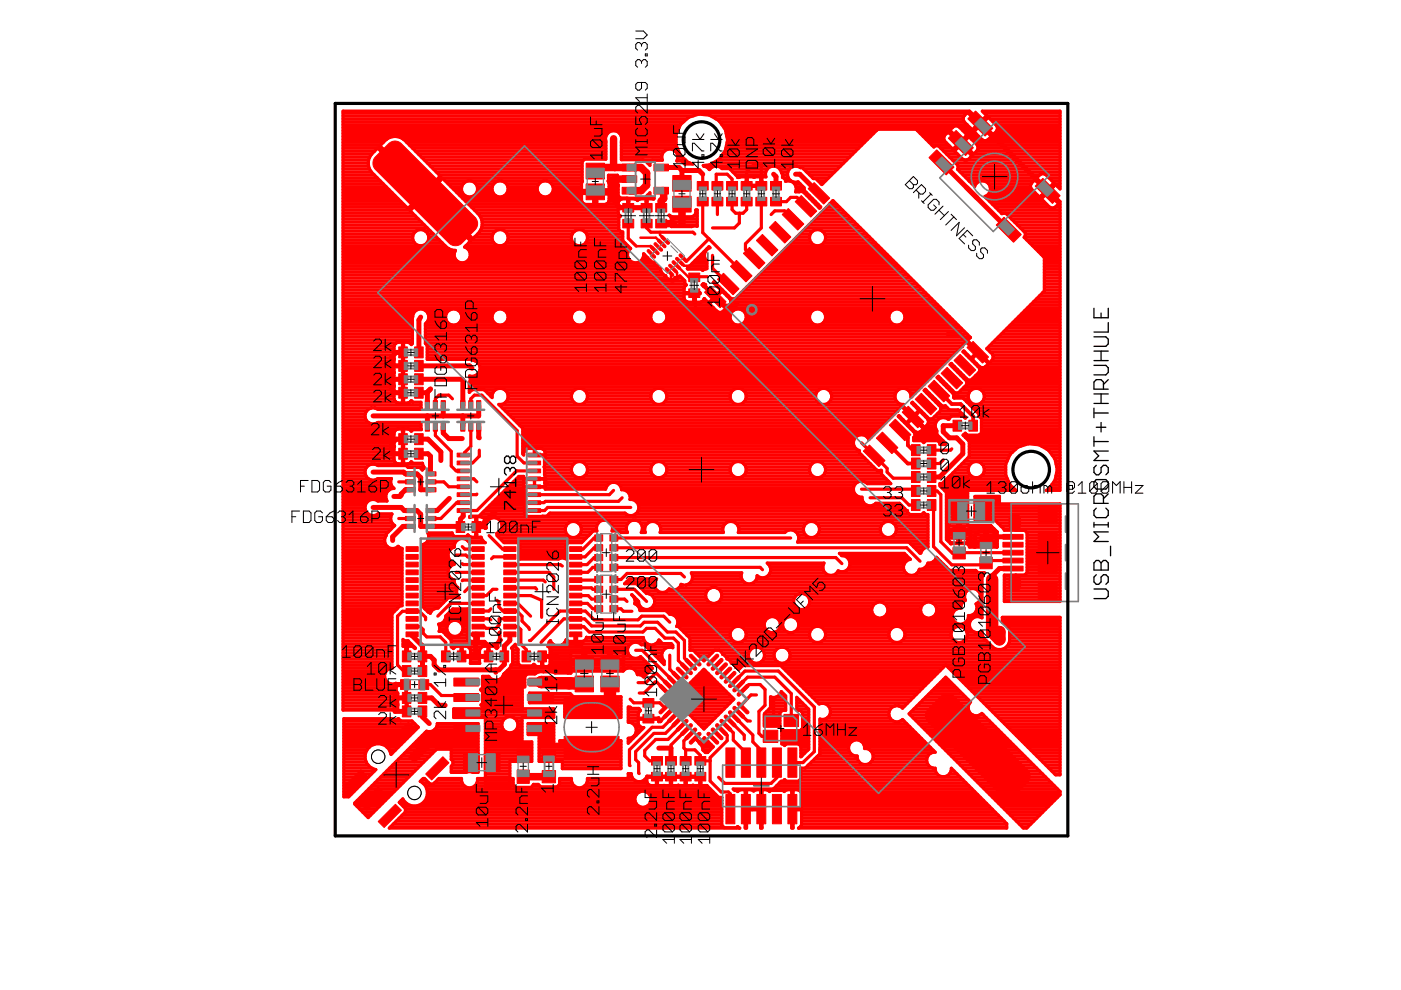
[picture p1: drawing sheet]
<svg xmlns="http://www.w3.org/2000/svg" width="297mm" height="210mm" viewBox="0 0 297 210" stroke-linecap="round" stroke-linejoin="round" font-family="sans-serif">
<g fill="#f00" stroke="#f00" stroke-width=".21">
<path d="M120.8 134h2.6v1h-2.6z"/>
<path d="M120.8 132.4h2.6v1h-2.6z"/>
<path d="M120.8 130.7h2.6v1h-2.6z"/>
<path d="M120.8 129.1h2.6v1h-2.6z"/>
<path d="M120.8 127.4h2.6v1h-2.6z"/>
<path d="M120.8 125.8h2.6v1h-2.6z"/>
<path d="M120.8 124.1h2.6v1h-2.6z"/>
<path d="M120.8 122.5h2.6v1h-2.6z"/>
<path d="M120.8 120.8h2.6v1.1h-2.6z"/>
<path d="M120.8 119.2h2.6v1h-2.6z"/>
<path d="M120.8 117.6h2.6v1h-2.6z"/>
<path d="M120.8 115.9h2.6v1h-2.6z"/>
<path d="M106.8 115.9h2.6v1h-2.6z"/>
<path d="M106.8 117.6h2.6v1h-2.6z"/>
<path d="M106.8 119.2h2.6v1h-2.6z"/>
<path d="M106.8 120.8h2.6v1.1h-2.6z"/>
<path d="M106.8 122.5h2.6v1h-2.6z"/>
<path d="M106.8 124.1h2.6v1h-2.6z"/>
<path d="M106.8 125.8h2.6v1h-2.6z"/>
<path d="M106.8 127.4h2.6v1h-2.6z"/>
<path d="M106.8 129.1h2.6v1h-2.6z"/>
<path d="M106.8 130.7h2.6v1h-2.6z"/>
<path d="M106.8 132.4h2.6v1h-2.6z"/>
<path d="M106.8 134h2.6v1h-2.6z"/>
<path d="M88.7 138h1.8v2.3h-1.8z"/>
<path d="M85.3 138h1.8v2.3h-1.8z"/>
<path d="M114 138h1.9v2.3h-1.9z"/>
<path d="M110.7 138h1.8v2.3h-1.8z"/>
<path d="M196.6 105.9h1.8v2.3h-1.8z"/>
<path d="M193.3 105.9h1.8v2.3h-1.8z"/>
<path d="M196.6 102.9h1.8v2.4h-1.8z"/>
<path d="M193.3 102.9h1.8v2.4h-1.8z"/>
<path d="M212.6 120h4.3v1.1h-4.3z"/>
<path d="M212.6 118.3h4.3v1.1h-4.3z"/>
<path d="M212.6 116.7h4.3v1h-4.3z"/>
<path d="M212.6 115h4.3v1h-4.3z"/>
<path d="M212.6 113.3h4.3v1h-4.3z"/>
<path d="M220.1 123.3h4.1v4.2h-4.1z"/>
<path d="M220.1 106.8h4.1v4.3h-4.1z"/>
<path d="M220.1 117.8h4.1v3.9h-4.1z"/>
<path d="M220.1 112.6h4.1v3.9h-4.1z"/>
<path d="M85.3 141.1h1.8v2.3h-1.8z"/>
<path d="M88.7 141.1h1.8v2.3h-1.8z"/>
<path d="M96.7 110.6h1.8v2.3h-1.8z"/>
<path d="M100.1 110.6h1.8v2.3h-1.8z"/>
<path d="M93.9 160.4l1.3 1.3-3.7 3.7-1.2-1.3z"/>
<path d="M86.6 160.4l3.7-3.6 1.2 1.3-3.6 3.6z"/>
<path d="M82.9 156.8l3.7-3.7 1.3 1.3-3.7 3.7z"/>
<path d="M72.9 166.9l3.6-3.7 1.3 1.3-3.7 3.6z"/>
<path d="M76.5 170.5l3.7-3.6 1.2 1.2-3.6 3.7z"/>
<path d="M80.2 174.2l3.6-3.7 1.3 1.3-3.7 3.7z"/>
<path d="M147.3 160.4h2.3v1.8h-2.3z"/>
<path d="M147.3 163.8h2.3v1.8h-2.3z"/>
<path d="M138.1 160.4h2.4v1.8h-2.4z"/>
<path d="M138.1 163.8h2.4v1.8h-2.4z"/>
<path d="M144.2 160.4h2.3v1.8h-2.3z"/>
<path d="M144.2 163.8h2.3v1.8h-2.3z"/>
<path d="M141.1 160.4h2.3v1.8h-2.3z"/>
<path d="M141.1 163.8h2.3v1.8h-2.3z"/>
<path d="M139.8 150.8l1.9-1.9h.2l.3 .1v.4l-1.9 1.9h-.4l-.2-.2z"/>
<path d="M140.7 151.7l1.9-1.9h.3l.2 .1v.4l-1.9 1.9h-.4l-.2-.2z"/>
<path d="M141.6 152.6l1.9-1.9 .5 .2v.4l-1.9 1.8h-.4z"/>
<path d="M144.4 151.7h.4l.2 .2-.1 .3-1.9 1.9h-.4l-.1-.6z"/>
<path d="M143.4 154.5l1.9-1.9 .3-.1 .2 .2v.4l-1.9 1.9h-.4l-.1-.3z"/>
<path d="M144.4 155.4l1.8-1.9 .3-.1 .2 .2v.4l-1.8 1.9h-.4l-.2-.2z"/>
<path d="M145.3 156.3l1.9-1.9 .2-.1 .3 .2v.4l-1.9 1.9-.5-.1z"/>
<path d="M146.2 157.2l1.9-1.9 .5 .1v.4l-1.9 1.9h-.4z"/>
<path d="M150 155.3h.4l1.9 1.9 .1 .3-.2 .2h-.4l-1.9-1.9v-.2z"/>
<path d="M151 154.4h.4l1.8 1.9-.1 .5h-.4l-1.8-1.9-.1-.3z"/>
<path d="M151.9 153.5h.4l1.9 1.9v.3l-.1 .2h-.5l-1.8-1.9z"/>
<path d="M152.7 152.7l.2-.2 .3 .1 1.9 1.9v.4l-.3 .1h-.2l-1.9-1.9z"/>
<path d="M153.7 151.7h.4l1.9 1.8v.3l-.1 .3h-.4l-1.9-1.9-.1-.3z"/>
<path d="M154.6 150.7h.4l1.9 1.9-.1 .5h-.4l-1.9-1.8v-.3z"/>
<path d="M155.5 149.8h.4l1.9 1.9-.1 .5h-.4l-1.9-1.9z"/>
<path d="M156.3 149l.3-.1h.2l1.9 1.9v.4l-.2 .2-.3-.1-1.9-1.9z"/>
<path d="M156.3 147l1.9-1.8 .5 .1v.4l-1.9 1.9h-.4z"/>
<path d="M155.4 146.1l1.9-1.8 .5 .1v.4l-1.9 1.8h-.4z"/>
<path d="M154.5 145.2l1.9-1.9h.3l.2 .1v.4l-1.9 1.9h-.4l-.1-.2z"/>
<path d="M153.6 144.3l1.9-1.9h.3l.2 .1v.4l-1.9 1.9h-.4l-.2-.2z"/>
<path d="M152.7 143.4l1.9-1.9 .5 .1v.4l-1.9 1.9-.3 .1-.2-.2z"/>
<path d="M151.8 142.5l1.8-1.9 .6 .1v.4l-1.9 1.9h-.4z"/>
<path d="M150.9 141.6l1.8-1.9 .3-.1 .2 .2v.4l-1.8 1.9h-.4l-.2-.3z"/>
<path d="M149.9 140.7l1.9-1.9 .3-.1 .2 .2v.4l-1.9 1.9h-.4l-.1-.3z"/>
<path d="M146.2 138.9l.2-.2 .3 .1 1.9 1.9v.4l-.5 .1-1.9-1.9z"/>
<path d="M145.3 139.8l.2-.2 .3 .1 1.9 1.9v.4l-.5 .1-1.9-1.9z"/>
<path d="M144.4 140.7l.5-.1 1.8 1.9v.4l-.2 .1h-.3l-1.8-1.9z"/>
<path d="M143.5 141.5h.4l1.9 1.9 .1 .3-.2 .2h-.4l-1.9-1.9v-.3z"/>
<path d="M142.5 142.5l.2-.1h.3l1.9 1.9v.4l-.2 .2-.3-.1-1.9-1.9z"/>
<path d="M141.6 143.4l.2-.1h.3l1.9 1.9v.4l-.5 .1-1.9-1.9z"/>
<path d="M140.7 144.4l.5-.1 1.9 1.8v.4l-.5 .1-1.9-1.8z"/>
<path d="M139.9 145.2h.4l1.9 1.8-.1 .6h-.4l-1.9-1.9-.1-.3z"/>
<path d="M136.3 148.1h2.3v1.8h-2.3z"/>
<path d="M136.3 151.5h2.3v1.8h-2.3z"/>
<path d="M205.2 25.2l1.6-1.7 3.7 3.7-1.6 1.7z"/>
<path d="M197 33.4l1.6-1.6 3.7 3.6-1.7 1.7z"/>
<path d="M211.2 47.7l1.7-1.6 3.6 3.6-1.6 1.7z"/>
<path d="M221.1 37.8l3.7 3.7-1.7 1.6-3.6-3.6z"/>
<path d="M201.1 29.3l1.6-1.6 3.7 3.6-1.7 1.7z"/>
<path d="M112 107.8h2.6v.8h-2.6z"/>
<path d="M112 106.2h2.6v.8h-2.6z"/>
<path d="M112 104.5h2.6v.8h-2.6z"/>
<path d="M112 102.8h2.6v.8h-2.6z"/>
<path d="M112 101.1h2.6v.8h-2.6z"/>
<path d="M112 99.4h2.6v.8h-2.6z"/>
<path d="M112 97.7h2.6v.9h-2.6z"/>
<path d="M96.9 97.7h2.6v.9h-2.6z"/>
<path d="M96.9 99.4h2.6v.8h-2.6z"/>
<path d="M96.9 101.1h2.6v.8h-2.6z"/>
<path d="M96.9 102.8h2.6v.8h-2.6z"/>
<path d="M96.9 104.5h2.6v.8h-2.6z"/>
<path d="M96.9 106.2h2.6v.8h-2.6z"/>
<path d="M96.9 107.8h2.6v.8h-2.6z"/>
<path d="M112 96.1h2.6v.8h-2.6z"/>
<path d="M96.9 96.1h2.6v.8h-2.6z"/>
<path d="M206.7 106.4h3.4v3.9h-3.4z"/>
<path d="M201.8 106.4h3.4v3.9h-3.4z"/>
<path d="M166.2 151.5h3.1v2.6h-3.1z"/>
<path d="M161.8 151.5h3.1v2.6h-3.1z"/>
<path d="M161.8 154.8h3.1v2.6h-3.1z"/>
<path d="M166.2 154.8h3.1v2.6h-3.1z"/>
<path d="M207.8 113.8h2.6v2.4h-2.6z"/>
<path d="M207.8 118.2h2.6v2.4h-2.6z"/>
<path d="M202 111.7h2.7v2.4h-2.7z"/>
<path d="M202 116.1h2.7v2.4h-2.7z"/>
<path d="M85.3 149.7h1.8v2.3h-1.8z"/>
<path d="M88.7 149.7h1.8v2.3h-1.8z"/>
<path d="M85.3 146.8h1.8v2.3h-1.8z"/>
<path d="M88.7 146.8h1.8v2.3h-1.8z"/>
<path d="M84.5 91.9h1.9v2.4h-1.9z"/>
<path d="M87.9 91.9h1.8v2.4h-1.8z"/>
<path d="M84.5 95h1.9v2.4h-1.9z"/>
<path d="M87.9 95h1.8v2.4h-1.8z"/>
<path d="M100.1 134h2.6v1h-2.6z"/>
<path d="M100.1 132.4h2.6v1h-2.6z"/>
<path d="M100.1 130.7h2.6v1h-2.6z"/>
<path d="M100.1 129.1h2.6v1h-2.6z"/>
<path d="M100.1 127.4h2.6v1h-2.6z"/>
<path d="M100.1 125.8h2.6v1h-2.6z"/>
<path d="M100.1 124.1h2.6v1h-2.6z"/>
<path d="M100.1 122.5h2.6v1h-2.6z"/>
<path d="M100.1 120.8h2.6v1.1h-2.6z"/>
<path d="M100.1 119.2h2.6v1h-2.6z"/>
<path d="M100.1 117.6h2.6v1h-2.6z"/>
<path d="M100.1 115.9h2.6v1h-2.6z"/>
<path d="M86.1 115.9h2.6v1h-2.6z"/>
<path d="M86.1 117.6h2.6v1h-2.6z"/>
<path d="M86.1 119.2h2.6v1h-2.6z"/>
<path d="M86.1 120.8h2.6v1.1h-2.6z"/>
<path d="M86.1 122.5h2.6v1h-2.6z"/>
<path d="M86.1 124.1h2.6v1h-2.6z"/>
<path d="M86.1 125.8h2.6v1h-2.6z"/>
<path d="M86.1 127.4h2.6v1h-2.6z"/>
<path d="M86.1 129.1h2.6v1h-2.6z"/>
<path d="M86.1 130.7h2.6v1h-2.6z"/>
<path d="M86.1 132.4h2.6v1h-2.6z"/>
<path d="M86.1 134h2.6v1h-2.6z"/>
<path d="M97 138h1.8v2.3h-1.8z"/>
<path d="M93.6 138h1.8v2.3h-1.8z"/>
<path d="M106 138h1.8v2.3h-1.8z"/>
<path d="M102.7 138h1.8v2.3h-1.8z"/>
<path d="M149.4 62l1.3-1.3 3.2 3.3-1.2 1.3z"/>
<path d="M153.4 57.9l3.3 3.3-1.3 1.3-3.3-3.3z"/>
<path d="M154.9 56.5l1.2-1.3 3.3 3.3-1.2 1.3z"/>
<path d="M157.6 53.7l1.3-1.2 3.3 3.2-1.3 1.3z"/>
<path d="M160.4 51l1.2-1.3 3.3 3.3-1.2 1.3z"/>
<path d="M164.4 46.9l3.3 3.3-1.3 1.3-3.3-3.3z"/>
<path d="M165.8 45.5l1.3-1.3 3.3 3.3-1.3 1.3z"/>
<path d="M168.6 42.8l1.3-1.3 3.3 3.3-1.3 1.2z"/>
<path d="M172.6 38.7l3.3 3.3-1.3 1.3-3.3-3.3z"/>
<path d="M205 73.7l1.3-1.3 3.3 3.3-1.3 1.3z"/>
<path d="M203.6 75.1l3.3 3.3-1.3 1.3-3.3-3.3z"/>
<path d="M199.5 79.2l1.3-1.3 3.3 3.3-1.3 1.3z"/>
<path d="M198.1 80.6l3.3 3.3-1.3 1.3-3.3-3.3z"/>
<path d="M194 84.7l1.3-1.3 3.3 3.3-1.3 1.2z"/>
<path d="M191.3 87.4l1.3-1.3 3.3 3.3-1.3 1.3z"/>
<path d="M188.6 90.1l1.2-1.2 3.3 3.3-1.3 1.3z"/>
<path d="M185.8 92.9l1.3-1.3 3.3 3.3-1.3 1.3z"/>
<path d="M183 95.7l1.3-1.3 3.3 3.3-1.2 1.2z"/>
<path d="M153.9 168.4h1.9v6.3h-1.9z"/>
<path d="M157.2 168.4h1.9v6.3h-1.9z"/>
<path d="M160.5 168.4h1.9v6.3h-1.9z"/>
<path d="M163.8 168.4h1.9v6.3h-1.9z"/>
<path d="M167 168.4h2v6.3h-2z"/>
<path d="M167 158.6h2v6.2h-2z"/>
<path d="M163.8 158.6h1.9v6.2h-1.9z"/>
<path d="M160.5 158.6h1.9v6.2h-1.9z"/>
<path d="M157.2 158.6h1.9v6.2h-1.9z"/>
<path d="M153.9 158.6h1.9v6.2h-1.9z"/>
<path d="M84.5 82.1h1.9v2.3h-1.9z"/>
<path d="M87.9 82.1h1.8v2.3h-1.8z"/>
<path d="M84.5 73.6h1.9v2.3h-1.9z"/>
<path d="M87.9 73.6h1.8v2.3h-1.8z"/>
<path d="M84.5 79.2h1.9v2.4h-1.9z"/>
<path d="M87.9 79.2h1.8v2.4h-1.8z"/>
<path d="M84.5 76.4h1.9v2.3h-1.9z"/>
<path d="M87.9 76.4h1.8v2.3h-1.8z"/>
<path d="M79.5 33.4l3.3-3.3a1.87 1.87 0 0 1 2.2 .3l16 16.1a1.87 1.87 0 0 1-.2 2.1l-3.3 3.3-1.1 .2-1.1-.4-15.8-15.9-.4-1v-.8z"/>
<path d="M196.7 150.5l3-3 .6-.4a1.86 1.86 0 0 1 1.8 .4l16.1 16.1 .2 .8-.2 1.1-3.3 3.3-1 .4h-.8l-.6-.4-16.1-16.1a1.9 1.9 0 0 1 .3-2.2z"/>
<path d="M90.4 111.2h2v.9h-2z"/>
<path d="M90.4 109.5h2v.9h-2z"/>
<path d="M90.4 107.8h2v.9h-2z"/>
<path d="M86 107.8h2v.9h-2z"/>
<path d="M86 109.5h2v.9h-2z"/>
<path d="M86 111.2h2v.9h-2z"/>
<path d="M90.4 103.4h2v.9h-2z"/>
<path d="M90.4 101.7h2v.9h-2z"/>
<path d="M90.4 100h2v.9h-2z"/>
<path d="M86 100h2v.9h-2z"/>
<path d="M86 101.7h2v.9h-2z"/>
<path d="M86 103.4h2v.9h-2z"/>
<path d="M90.2 89.3h.9v2.1h-.9z"/>
<path d="M91.9 89.3h.9v2.1h-.9z"/>
<path d="M93.5 89.3h.9v2.1h-.9z"/>
<path d="M93.5 84.9h.9v2.1h-.9z"/>
<path d="M91.9 84.9h.9v2.1h-.9z"/>
<path d="M90.2 84.9h.9v2.1h-.9z"/>
<path d="M97.7 89.3h.9v2.1h-.9z"/>
<path d="M99.4 89.3h.9v2.1h-.9z"/>
<path d="M101 89.3h.9v2.1h-.9z"/>
<path d="M101 84.9h.9v2.1h-.9z"/>
<path d="M99.4 84.9h.9v2.1h-.9z"/>
<path d="M97.7 84.9h.9v2.1h-.9z"/>
<path d="M126.1 122.2h1.7v1.3h-1.7z"/>
<path d="M126.1 124.3h1.7v1.3h-1.7z"/>
<path d="M126.1 126.4h1.7v1.3h-1.7z"/>
<path d="M126.1 128.4h1.7v1.3h-1.7z"/>
<path d="M129.3 128.4h1.7v1.3h-1.7z"/>
<path d="M129.3 126.4h1.7v1.3h-1.7z"/>
<path d="M129.3 124.3h1.7v1.3h-1.7z"/>
<path d="M129.3 122.2h1.7v1.3h-1.7z"/>
<path d="M126.1 113.4h1.7v1.3h-1.7z"/>
<path d="M126.1 115.5h1.7v1.3h-1.7z"/>
<path d="M126.1 117.6h1.7v1.3h-1.7z"/>
<path d="M126.1 119.6h1.7v1.3h-1.7z"/>
<path d="M129.3 119.6h1.7v1.3h-1.7z"/>
<path d="M129.3 117.6h1.7v1.3h-1.7z"/>
<path d="M129.3 115.5h1.7v1.3h-1.7z"/>
<path d="M129.3 113.4h1.7v1.3h-1.7z"/>
<path d="M140.2 50.1l.4-.1 1.3 1.4v.3l-.4 .1-1.3-1.4z"/>
<path d="M139.4 50.8h.4l1.4 1.3v.3l-.4 .1-1.4-1.3z"/>
<path d="M138.8 51.5h.3l1.3 1.3v.3l-.4 .1-1.3-1.3z"/>
<path d="M138 52.3l.4-.1 1.3 1.4v.3l-.4 .1-1.3-1.4z"/>
<path d="M137.2 53h.4l1.4 1.3-.1 .4h-.3l-1.4-1.3z"/>
<path d="M141.1 56.9l.4-.1 1.3 1.3v.3l-.4 .1-1.3-1.3z"/>
<path d="M141.8 56.2l.4-.1 1.4 1.3v.3l-.5 .1-1.3-1.3z"/>
<path d="M142.6 55.3h.4l1.3 1.4-.1 .4h-.3l-1.4-1.3z"/>
<path d="M143.3 54.7l.4-.1 1.3 1.3v.4h-.4l-1.3-1.3z"/>
<path d="M144 54l.4-.1 1.3 1.3v.3l-.4 .1-1.3-1.3z"/>
<path d="M147.8 41.8h2.4v1.9h-2.4z"/>
<path d="M147.8 38.5h2.4v1.8h-2.4z"/>
<path d="M150.9 41.8h2.4v1.9h-2.4z"/>
<path d="M150.9 38.5h2.4v1.8h-2.4z"/>
<path d="M132 46.5h2.4v1.8h-2.4z"/>
<path d="M132 43.1h2.4v1.9h-2.4z"/>
<path d="M146 57.9h2.4v1.8h-2.4z"/>
<path d="M146 61.3h2.4v1.8h-2.4z"/>
<path d="M135.9 46.5h2.4v1.8h-2.4z"/>
<path d="M135.9 43.1h2.4v1.9h-2.4z"/>
<path d="M193.3 94.3h1.8v2.3h-1.8z"/>
<path d="M196.6 94.3h1.8v2.3h-1.8z"/>
<path d="M193.3 97.1h1.8v2.3h-1.8z"/>
<path d="M196.6 97.1h1.8v2.3h-1.8z"/>
<path d="M154.1 41.8h2.3v1.9h-2.3z"/>
<path d="M154.1 38.5h2.3v1.8h-2.3z"/>
<path d="M160.3 38.5h2.3v1.8h-2.3z"/>
<path d="M160.3 41.8h2.3v1.9h-2.3z"/>
<path d="M157.1 38.5h2.4v1.8h-2.4z"/>
<path d="M157.1 41.8h2.4v1.9h-2.4z"/>
<path d="M163.4 41.8h2.3v1.9h-2.3z"/>
<path d="M163.4 38.5h2.3v1.8h-2.3z"/>
<path d="M205.4 89.1h1.8v2.3h-1.8z"/>
<path d="M202.1 89.1h1.8v2.3h-1.8z"/>
<path d="M193.3 100h1.8v2.3h-1.8z"/>
<path d="M196.6 100h1.8v2.3h-1.8z"/>
<path d="M112.1 153.6h5.3v1.7h-5.3z"/>
<path d="M96.2 153.6h5.3v1.7h-5.3z"/>
<path d="M112.1 150.3h5.3v1.7h-5.3z"/>
<path d="M112.1 147h5.3v1.7h-5.3z"/>
<path d="M96.2 150.3h5.3v1.7h-5.3z"/>
<path d="M96.2 147h5.3v1.7h-5.3z"/>
<path d="M112.1 143.8h5.3v1.7h-5.3z"/>
<path d="M96.2 143.8h5.3v1.7h-5.3z"/>
<path d="M119.6 147.7h11.7v4.6h-11.7z"/>
<path d="M119.6 156.1h11.7v4.6h-11.7z"/>
<path d="M84.9 144.1h2.1v2.1h-2.1z"/>
<path d="M88.8 144.1h2.1v2.1h-2.1z"/>
<path d="M115 159h2.8v2.6h-2.8z"/>
<path d="M115 163.4h2.8v2.6h-2.8z"/>
<path d="M109.6 163.3h2.6v2.8h-2.6z"/>
<path d="M109.6 158.9h2.6v2.8h-2.6z"/>
<path d="M127.4 143.3h3.9v3.4h-3.9z"/>
<path d="M127.4 138.9h3.9v3.4h-3.9z"/>
<path d="M98.3 159.7h3.3v3.9h-3.3z"/>
<path d="M102.7 159.7h3.3v3.9h-3.3z"/>
<path d="M142.6 37.2h3.9v3.4h-3.9z"/>
<path d="M142.6 41.6h3.9v3.4h-3.9z"/>
<path d="M131.9 34.8h3.1v1.4h-3.1z"/>
<path d="M131.9 37.3h3.1v1.4h-3.1z"/>
<path d="M131.9 39.7h3.1v1.4h-3.1z"/>
<path d="M138.6 39.7h3.1v1.4h-3.1z"/>
<path d="M138.6 34.8h3.1v1.4h-3.1z"/>
<path d="M139 43.1h2.4v1.9h-2.4z"/>
<path d="M139 46.5h2.4v1.8h-2.4z"/>
<path d="M121.9 143.3h3.9v3.4h-3.9z"/>
<path d="M121.9 138.9h3.9v3.4h-3.9z"/>
<path d="M124.3 34.6h3.9v3.4h-3.9z"/>
<path d="M124.3 39h3.9v3.4h-3.9z"/>
</g>
<g fill="#f00" stroke="#f00" stroke-width=".21">
<path d="M214.2 122.3a1.36 1.36 0 0 1 2.2 .7v1.3a1.27 1.27 0 0 1-1.2 1 1.27 1.27 0 0 1-1.3-1v-1.3z" fill-rule="evenodd"/>
<path d="M214.2 109.4a1.36 1.36 0 0 1 2.2 .6v1.4a1.27 1.27 0 0 1-1.2 .9 1.27 1.27 0 0 1-1.3-.9v-1.4z" fill-rule="evenodd"/>
</g>
<g fill="none" stroke="#f00" stroke-width="1.1">
<path d="M140.2 35.5h3.8l.6 .7M144.6 36.2v2.7M144.6 36.2h3.6l.8 .7M164 36.9l.5 .5v2M168.7 36.9h.9l4 4.1M199.6 34.4l14.3 14.3M203.7 30.3l4.2-4.1 14.2 14.3M130.4 42.9l1.1 1.1h5.6M85.4 74.7h-1.4l-1 1.1v1.8h2.4M88.8 77.6h10.7l.6 .5M89.2 67.2l-.4 .7v6.8M151.7 63l1.9 1.9h2.1l.6-.5"/>
<path d="M201 70.8h2.5l3.8 3.9M85.4 93.1h-1.4l-1 1v2.1h2.4M85.4 80.4h-2.4v2.1l.8 .8h1.6M88.8 93.1h1.9l2.8 2.7v1.8M88.8 96.2h1.9l.6 .5v3.7l.1 .1M88.8 80.4h9.2l.1 .2v5.4M90.6 83.1v2.9M90.6 88.2v2.2M91.3 82.5l-.8 .8h-1.7M94 86v2.2M94 90.4v1.4l1.1 1.2h2.9M98.1 88.2v2.2"/>
<path d="M101.5 86v2.2h-22.4M101.5 90.4v2.3l.1 .1M193.6 88.4l2.3 2.4h1.5M203 90.3h-3v1.2l1.3 1.3h1.5l1.3 1.3v2.1l-4.9 4.9h-1.7M79.1 107.6h5.9l.7 .6h2.7l.8 .8v2.6h8l.4 .1v-1.6l.6-.6v-1.3M79.1 100.1h6.5l.4 .4h2.4l.8 .8v2.5h2.2M87 111.6h-1.6l-2.2 2.2v.8M87 103.8h-1l-1 1v.2l-.2 .3h-1.3M95.3 105.7l-2.6 2.5h-1.3M105 108.9h-.5l-2.9 2.8h-.6M209.6 113.8h5.2M86.2 136.5v2.7"/>
<path d="M87.4 134.5v.3l2.2 2.2v5.3M97.9 139.2h5.7M100.9 134.5h-.1M101.4 134.5h-.6v4.4l-.2 .3M108.1 134.5v1.3l-1.2 1.2v3.9l-1.1 1.1h-12.7l-1-1v-1l-.8-.8h-1.7M115 139.2h3.2M122.1 134.5v1.8l.2 .3M210.4 134h1.8M211.9 135.6l.3 .2M214.8 120.5h-2.9l-1.5 1.6v.8M83.8 148h2.4M86 145.1h-1.7l-.5 .5v5.2h2.4"/>
<path d="M89.6 150.8v1.2l1.4 1.4M89.6 148h1.9l1.6 1.5h1.3M105.1 142v.5M139.7 158.6h2.6v2.7"/>
</g>
<g fill="none" stroke="#f00" stroke-width=".68">
<path d="M72.7 28.9h55.8M72.7 39.6h9.2M72.7 38.9h8.5M72.7 38.3h7.9M72.7 37.7h7.3M72.7 37.1h6.6M72.7 36.4h6M72.7 35.8h5.6M72.7 35.2h5.4M72.7 34.6h5.4M72.7 33.9h5.4M72.7 33.3h5.7"/>
<path d="M72.7 32.7h6.1M72.7 32.1h6.7M72.7 31.4h7.3M72.7 30.8h8M72.7 30.2h8.6M72.7 29.6h9.2M72.7 28.3h56.1M72.7 27.7h71M72.7 27.1h71.3M72.7 26.4h71.6M72.7 25.8h72.3M72.7 25.2h73"/>
<path d="M72.7 24.6h74.3M72.7 23.9h132.4M78.8 32.7l-.7 1.2M80.1 31.4h1M80.8 32.1h.9M81.4 32.7h.9M82 33.3h.9M82.6 33.9h1M83.2 34.6h1M83.5 28.9l-.4 .1a4.5 4.5 0 0 0-2.6 1.9l19.7 19.7a4.7 4.7 0 0 0 2-2.5v-1.4l-.6-1.2-7.8-7.7-6.8 6.9 7.7 7.7 .7 .5 1.2 .2a1.72 1.72 0 0 0 .6 2.4 1.72 1.72 0 0 0 2.4-.8 1.72 1.72 0 0 0-1.1-2.3l1.3-1.3-9.6-9.6-10.1-10.1-1.3 1.3M83.9 35.2h.9M84 28.9l.9 .2 .8 .5 7.7 7.7-6.9 6.9-7.7-7.7-.7-1.2v-1.4"/>
<path d="M84.5 35.8h.9M85.1 36.4h1M85.6 29.6h42.8M85.8 37.1h.9M86.2 30.2h42.3M86.4 37.7h.9M86.8 30.8h41.7M87 38.3h.9M87.5 31.4h41M87.6 38.9h1M88.1 32.1h40.4M88.3 39.6h.9"/>
<path d="M88.7 32.7h39.8M89.4 33.3h39.1M90 33.9h33.7M90.6 34.6h32.8M91.1 39.6h1M91.2 35.2h32.2M91.8 38.9h.9M91.9 35.8h31.5M92.4 38.3h.9M92.5 36.4h30.9M93 37.7h30.4M93.1 37.1h30.3"/>
<path d="M94.4 38.3h29M95 38.9h3.3M95.6 39.6h2.3M100.9 38.9h3.8M101.2 39.6h3.2M107.3 38.9h7M107.7 39.6h6.3M116.9 38.9h6.4M117.2 39.6h6.1M123.4 38.3l.1 .1M123.5 38.4h.1M129 38.3l.1 2.1h-2.6v2.9h1.8l.5-.1 .3-.4v-1.8h-5.8v1.5l.2 .5 .6 .3h1.8v-2.9h-2.6v-1.5l.2-.5"/>
<path d="M129 38.3v-1.2h1.9v1.7l.2 .5v2.2l.5 .5 4.6 .1 .6-.3 1-.9v.6l.5 .5h.4l-.1 .2h-1.4v1.7h-37.2M129 38.3h1.9M129 37.7h1.9M129.1 39.6h2M129.1 38.9h1.9M130.9 38h2.5h-2.5M131.4 28.3h12M131.7 28.9h11.6M131.7 33.3h8.6M131.7 32.7h8.7M131.7 32.1h9.2M131.7 31.4h11.9"/>
<path d="M131.7 30.8h11.6M131.7 30.2h11.6M131.8 29.6h11.5M136.4 33.9h4M137.3 34.6h.5M143.2 32.1h.7M143.6 33.9h1.8M143.6 32.7h.6M143.7 33.3h1M144.3 26.4v.1M144.3 32.9v.1M144.3 26.4l-1 2.1v2.3l1 2.1"/>
<path d="M144.3 32.9h.1M144.3 32.9l1.7 1.6M144.9 34.6h1.4M146 24.9h.1M146 24.9l-1.7 1.5M146 34.5h.1M146 34.5l.9 .3h-1.7l-.7-.7h-1a1.7 1.7 0 0 0-1.4-2.5 1.7 1.7 0 0 0-1.7 2.4h-2.1l-.5 .5v.6l-1-1-.6-.2h-4.5v-4a1.71 1.71 0 0 0-1.6-2.2 1.71 1.71 0 0 0-1.6 2.2v3.9h-4.6l-.5 .4v4.1M148.2 24.2l2.3 .2M148.2 24.2h.1M148.2 24.2l-2.2 .7M149 36.9v2.5M149.2 35.2h29"/>
<path d="M150.3 35.8h.3M150.5 24.4l1.9 1.2M150.5 24.4h.1M150.7 24.6h53.7M151.1 34.6h27.8M151.7 25.2h52.5M152.1 39.4l-.3-.3v-2.2h2.4l1 1.1v1.4M152.2 33.9h27.3M152.4 25.6h.1M152.4 33.8h.1M152.4 25.6l1.4 1.8M152.6 25.8h51.8"/>
<path d="M152.8 33.3h27.3M153.1 26.4h51.9M153.2 32.7h27.6M153.5 27.1h48.4M153.7 32.1h27.7M153.8 27.4l.5 2.3M153.8 27.4v.1M153.8 27.7h32M153.9 31.4h28.1M154 28.3h31.2M154 30.8h28.6M154.1 28.9h30.5"/>
<path d="M154.2 30.2h29.1M154.2 29.6h29.7M154.3 29.7l-.5 2.2-1.4 1.9M154.3 29.7h.1M154.7 35.8h8M155.3 36.4h7.1M156 37.1h6.3M158.2 38.9h.2M158.2 38.3h.2M158.2 37.7h.2M158.3 39.4v-3l1.6-1.5h1.5v4.5M158.4 37.5h2.9v2h-2.9z"/>
<path d="M159.9 37.6h.1M161.3 38.9h.2M161.3 38.3h.2M161.3 37.7h.2M165.3 35.8h2.1M165.7 36.4h1.3M165.9 37.1h1.1M166.1 37.7h1.1M166.5 38.3h1.2M168.4 38.9h1.2M168.8 39.6h1.4M170.4 35.8h7.2"/>
<path d="M171 36.4h6M171.6 37.1h4.7M172.3 37.7h3.4M173.4 38.3h1.7M174.1 38.9h.3M186.1 27.4h8.1l3.8 3.8 .2-.3h.7l4.2 4.2-.1 .8 3.7 3.6a1.73 1.73 0 0 1 2.8-.7 1.73 1.73 0 0 1-.7 2.9l3.6 3.6 .1-.1M186.1 27.4l-11.9 11.7-1.2-1.2h-.6l-2.3-2.3h-.4a1.71 1.71 0 0 0-2.7 1.1 1.71 1.71 0 0 0 2.2 1.8l1.3 1.3v.5l3.5 3.6-.2 .3-3.6-3.6-1.5 .1a1.67 1.67 0 0 0-.3-1.9 1.67 1.67 0 0 0-1.9-.4v-.3l-.6-.5v-.7l-.2-.2a1.71 1.71 0 0 0-2.1-1.4 1.71 1.71 0 0 0-1.2 2.2h-.9v1.8h-3.3v-1.8l-1.8 .1-1.7-1.8h-1.6a1.68 1.68 0 0 0-2.7 .2l-.4-.5-.9-.4 1.4-.2 1.9-1.1M186.1 27.4h.1M194.5 27.7h6.9M195.1 28.3h5.6M195.7 28.9h4.5M196.4 29.6h3.7"/>
<path d="M197 30.2h3.6M197.6 30.8h3.6M199.5 31.4h2.3M200.1 32.1h2.3M200.2 28.9l-.1 .5 .2 .5 1.7 1.8 3.1-3.1-2-1.9h-.8l-.9 .9 5 5.1 .8-.8 .2-.4M200.2 28.9l.8-.9 5.1 5-1 .9h-.8l-1.9-1.9 3-3 1.8 1.7 .2 .8M200.7 32.7h2.4M201.3 33.3h2.4M201.4 28.3h.7M202 33.9h2.6M202 28.9h.7M202.2 31.4h.8"/>
<path d="M202.6 34.6h22.1M202.6 29.6h.7M202.9 30.8h.7M203.1 35.8h21.6M203.1 35.2h21.6M203.2 30.2h.3M203.5 27.1h2.2M203.6 36.4h21.1M203.9 30.8h.7M204 30.2h.2M204.1 29.6h.7M204.1 27.7h2.6"/>
<path d="M204.2 37.1h16.3M204.4 25.8l-.2-.5 .1-.5 .8-.9 5.1 5-.7 .7-.8 .2-.5-.2-1.7-1.7 3-3.1 1.8 1.8 .2 .7-.2 .5-.8 .8-4.9-5h-132.9v127h11.6v-2.5h2v2.5h-.2v-4.8h-.3v-.9h-1.9a1.7 1.7 0 0 1-2.3-1.2 1.7 1.7 0 0 1 1.6-2.1l-.1-.1v-11.3l1.7-1.8M204.4 25.8l1.7 1.7 3.1-3-.9-.9h16.4v16.5l-.9-1-3 3.1 2 1.8h.7l1-.8-5.1-5.1-.7 .8-.2 .7M204.5 31.4h.7M204.7 28.9h2.8M204.8 28.3h2.1M204.8 37.7h15M204.9 33.9h19.8M205.1 32.1h.7M205.2 23.9h.7M205.4 38.3h13.8M205.5 38.4h.1"/>
<path d="M205.7 32.7h19M205.8 33.3h18.9M205.8 24.6h.8M206 29.6h2.2M206.1 38.9h.9M206.5 25.2h.7M206.6 30.2h18.1M206.6 27.1h.7M207 32.1h17.7M207.1 25.8h.7M207.2 30.8h17.5M207.2 26.4h.5"/>
<path d="M207.4 31.4h17.3M207.9 25.8h.7M208 26.4h.4M208.3 27.1h.8M208.5 25.2h.7M208.6 23.9h16.1M209 27.7h.7M209.1 24.6h15.6M209.5 29.6h15.2M209.6 38.9h9M209.6 28.3h.7M209.9 25.2h14.8"/>
<path d="M209.9 39.6h8.6M210.2 28.9h14.5M210.5 25.8h14.2M210.8 28.3h13.9M211.1 26.4h13.6M211.4 27.7h13.3M211.5 27.1h13.2M218.5 39.6l.2 .5 1.7 1.7 3.1-3-2-1.9h-.8l-.9 .9 4.9 4.9v61.3h-2.9l.5-.3M219.6 38.3h.7M220.2 38.9h.8M220.9 39.6h.7M221.8 37.1h2.9"/>
<path d="M222.4 37.7h2.3M222.7 39.6h.7M223 38.3h1.7M223.3 38.9h1.4M224.3 39.6h.4M72.7 45.2h14.8M72.7 43.9h13.5M72.7 52.1h21.7M72.7 57.1h67.3M72.7 59.6h72.5M72.7 59h68.7M72.7 58.3h68.1"/>
<path d="M72.7 57.7h67.6M72.7 56.5h66.7M72.7 55.8h66.1M72.7 55.2h24.1M72.7 54.6h23.7M72.7 54h23.6M72.7 53.3h23.8M72.7 52.7h22.4M72.7 51.5h15.2M72.7 50.8h14.8M72.7 50.2h14.8M72.7 49.6h15"/>
<path d="M72.7 49h15.5M72.7 48.3h17.9M72.7 47.7h17.3M72.7 47.1h16.6M72.7 46.5h16M72.7 45.8h15.4M72.7 44.6h14.4M72.7 43.3h12.9M72.7 42.7h12.3M72.7 42.1h11.6M72.7 41.4h11M72.7 40.8h10.4"/>
<path d="M72.7 40.2h9.8M86.8 43.9h.9M87.4 43.3h.9M88 42.7h.9M88.2 49a1.73 1.73 0 0 0-.7 1.7 1.73 1.73 0 0 0 1.4 1.4M88.2 49l.7-.3h.6l.6 .3M88.6 42.1h1M88.9 40.2h.9M89.3 41.4h1.8M89.5 40.8h.4M90.1 49a1.73 1.73 0 0 1 .8 1.7 1.73 1.73 0 0 1-1.4 1.4M90.1 49h1.1"/>
<path d="M90.4 40.8h.4M90.5 40.2h.9M90.5 51.5h3.2M90.7 49.6h1.2M90.8 42.1h.9M90.8 50.8h2.3M90.9 50.2h1.6M91.4 42.7h.9M92 43.3h.9M92.6 43.9h1M93.3 44.6h.9M93.9 45.2h.9"/>
<path d="M94.5 45.8h.9M95.1 46.5h1M95.8 47.1h.9M96.2 40.2h1.7M96.4 47.7h.9M96.9 40.8h1.1M97 48.3h1M97.5 41.4h1.1M97.6 49h1M98.1 42.1h25.2M98.3 49.6h.9M98.7 42.7h24.6"/>
<path d="M98.8 52.1h34.3M98.9 50.2h.9M99.1 52.7h34.6M99.2 55.2h34.4M99.4 43.3h24.6M99.4 51.5h5.3M99.5 50.8h4.9M99.5 53.3h33.7M99.6 54.6h33.6M99.7 54h33.4M100.5 41.4h4.5M100.6 44.6h30.5"/>
<path d="M100.7 50.2h3.6M101.1 40.8h3.4M101.2 45.2h29.9M101.2 40.2h3.1M101.3 49.6h3.2M101.8 45.8h29.7M101.8 49h3.3M102.1 48.3h29.1M102.1 46.5h29.1M102.2 47.7h29M102.2 47.1h29M105.1 49a1.73 1.73 0 0 0-.8 1.7 1.73 1.73 0 0 0 1.4 1.4"/>
<path d="M105.1 49l.6-.3h.7l.6 .3M107 49a1.73 1.73 0 0 1 .7 1.7 1.73 1.73 0 0 1-1.3 1.4M107 49h14.9M107 41.4h7.6M107.4 51.5h14.1M107.5 49.6h13.8M107.5 40.8h6.6M107.7 50.8h13.5M107.7 50.2h13.5M107.7 40.2h6.2M116.6 41.4h6.7M117.1 40.8h8.8"/>
<path d="M117.3 40.2h6M121.9 49l.6-.3h.7l.6 .3M121.9 49a1.73 1.73 0 0 0-.7 1.7 1.73 1.73 0 0 0 1.3 1.4M123.8 49a1.73 1.73 0 0 1 .7 1.7 1.73 1.73 0 0 1-1.3 1.4M123.8 49h7.7M124.2 51.5h8.3M124.4 49.6h7.6M124.5 50.8h7.5M124.5 50.2h7.5M125.9 43.3h.6M125.9 42.7h.6M125.9 42.1h.6"/>
<path d="M125.9 41.4h.6M126.5 40.8h4.6M128.4 43.3h2.7M129.1 42.7h2.1M129.1 42.1h9.6M129.1 41.4h2M129.1 40.2h2M131.1 43.9v-.9l.3-.6 .5-.2h1.2v2h-2v1.1l.5 .5-.4 .4v2.5l.5 .5h.3v1.8l1.7 1.7a1.72 1.72 0 0 0 .4 2.9 1.72 1.72 0 0 0 2.4-1.8l1.7 1.8h.3l1.5 1.5M133.1 43.3h.2M133.1 42.7h.2M133.2 47.4v3.1l1.7 1.7M133.3 42.2h1.2l.6 .3 .7-.3h1.2v2h-3.7z"/>
<path d="M136 55.2h1.9M136.4 54.6h.9M136.5 54h.1M137 43.3h.2M137 42.7h.2M137.1 47.4v.9l.9 .9h8.9l.4 .4M137.2 41.4h.6M137.9 52.2l.9 .9M138.6 58.7l.5 .5h4.5M138.7 55.8h.1M140 57.1h.1M140.1 57.1a1.79 1.79 0 0 0 .9 1.5"/>
<path d="M141 58.6l.8 .7a1.27 1.27 0 0 0 1.7-.1M141.1 58.5l-.1 .1M141.1 58.5h.1M141.9 45.7l.6 .3h1.8v-2.4h.6v2.4h1.8l.5-.3a1.27 1.27 0 0 0 .3-1.2h.3v3.5h-5.5v-.5h-2v-.2h2v-1.2zM142.1 45.8h.1M142.3 47.7h5.5M142.3 47.1h5.5M142.3 46.5h5.5M143.1 58.8l.4 .4M143.3 59h.1M143.5 59.2l.6-.7 1.1 1v.6l.3 .3-.4 .5-.1 1.1h2.1v2.1l-1.5-.1-.5-.5-.1-1.2h3.4v-.2M143.6 59h1"/>
<path d="M144.3 45.2h.6M144.3 43.9h.6M144.3 45.8h.6M144.3 44.6h.6M146.1 56.5h3.8M146.8 55.8h3.1M147 45.8h.8M147.4 55.2h2.3M147.5 45.2h.3M147.5 44.6h.3M148 54.6h1.4M148.7 54h.7"/>
<path d="M149 42.8v6.5l8.2 8.2M149.3 53.3h.3M149.9 52.7h.2M150 58.7h-2.7l-.1 .1M150.1 52.7l.4-.2-.2-.2-4.3 4.2-.3 .4 .1 .2h3.6M150.1 52.7a1.7 1.7 0 0 0-.2 2.7v1.6l-.9 .3-.3-.2M150.4 50.7l-4.8 4.6M151.1 54.1v2.8l3.3 3.3M152.1 42.8v2.7M155.2 42.8v1.6l.8 .8h1.5l.8-.8v-1.6M156.8 45.2v2.1l-1.1 1h-4.6M159.6 59.6h34.1"/>
<path d="M160.2 59h32.9M160.8 58.3h31.7M161.4 42.8v5.5l-3.3 3.4v1.2l1.8 1.8M161.5 57.7h30.4M162.1 57.1h29.1M162.7 56.5h27.9M163.4 55.8h26.6M163.5 45.5l.8-.8h2l1.8 1.8M164 55.2h25.3M164.5 42.8h2.2l.9-1h1.4l1.9 2M164.6 54.6h24.1M165.2 54h22.9"/>
<path d="M165.9 53.3h21.6M166.5 52.7h20.3M167.1 52.1h19.1M167.7 51.5h4.3M168.4 50.8h3.3M168.8 40.2h1.7M169 50.2h2.6M169.6 49.6h2.2M170.2 49h2.2M170.4 40.8h.6M170.9 48.3h11.5M171 41.4h.6"/>
<path d="M171.5 47.7h10.3M171.7 42.1h.5M172.1 47.1h9.1M172.3 42.7h.5M172.4 49l.6-.3h.7l.6 .3M172.4 49a1.74 1.74 0 0 0-.8 1.7 1.74 1.74 0 0 0 1.4 1.4M172.7 46.5h7.9M172.9 43.3h.6M173.4 45.8h6.5M173.6 43.9h.3M174 45.2h5.3M174.3 49a1.73 1.73 0 0 1 .7 1.7 1.73 1.73 0 0 1-1.3 1.4"/>
<path d="M174.3 49h8.7M174.6 44.6h4.1M174.7 51.5h10.9M174.8 49.6h8.9M175 50.8h9.9M175 50.2h9.3M175.2 43.9h2.8M175.9 43.3l.7-.8 29.2 29.1-.7 .7 2.2 2.2-.2 .2M175.9 43.3l-20.1 20.1M175.9 43.3h1.5M176.4 42.7h.4M209.2 42.1h11.7"/>
<path d="M209.3 41.4h10.7M209.8 40.8h9.6M209.8 42.7h11.5M210 40.2h8.8M210.4 43.3h11.5M211.1 43.9h11.5M211.7 44.6h13M212.3 45.2h12.4M213.2 45.2l4.2 4.2v.7l-.3 .2 4.3 4.3M213.8 45.8h10.9M214.5 46.5h10.2M215.1 47.1h9.6"/>
<path d="M215.7 47.7h9M216.3 48.3h8.4M217 49h7.7M217.2 50.2h7.5M217.4 49.6h7.3M217.7 50.8h7M218.3 51.5h6.4M218.9 52.1h5.8M219.5 52.7h5.2M220.2 53.3h4.5M220.8 54h3.9M220.8 41.4h.7"/>
<path d="M221.4 54.6h3.3M221.4 40.8h1.4M221.4 54.6v7.1l-12.2 12.2 1.2 1.2 .2 .5-.2 .7-.7 .6-2.2-2.2-.2 .2M221.4 57.1h3.3M221.4 59.6h3.3M221.4 59h3.3M221.4 58.3h3.3M221.4 57.7h3.3M221.4 56.5h3.3M221.4 55.8h3.3M221.4 55.2h3.3M221.5 40.2h.5"/>
<path d="M222.2 40.2h.6M222.7 41.4h.8M223.4 42.1h.7M223.7 43.9h1M224 42.7h.7M224.3 43.3h.4M72.7 74.6h12.9v-2h1.1l.5 .5 .2-.3v-5.3a1.74 1.74 0 0 1 2.4-1.9 1.74 1.74 0 0 1 .4 3v4.2l.4 .4v3h9.5l.9 .4 .5 .5M72.7 63.4h72.4M72.7 79.6h10.8M72.7 79h10.9M72.7 78.4h10.8M72.7 77.7h10.8"/>
<path d="M72.7 77.1h10.8M72.7 76.5h10.8M72.7 75.9h10.8M72.7 75.2h10.8M72.7 74h10.8M72.7 73.4h10.9M72.7 72.7h11.3M72.7 72.1h14.7M72.7 71.5h14.7M72.7 70.9h14.7M72.7 70.2h14.7M72.7 69.6h14.7"/>
<path d="M72.7 69h14.7M72.7 68.3h14.7M72.7 67.7h14.7M72.7 67.1h14.8M72.7 66.5h15M72.7 65.8h15.5M72.7 65.2h78.5M72.7 64.6h77.9M72.7 64h72.9M72.7 62.7h72.3M72.7 62.1h74.4M72.7 61.5h72.3"/>
<path d="M72.7 60.9h72.4M72.7 60.2h72.6M83.5 74.6v-1.2l.3-.4 .6-.4h.9v12.8h-.9l-.6-.4-.3-.4v-1.2M83.5 74.8h2.1v2.6h-2.1zM83.5 77.7h2.1v2.6h-2.1zM85.3 79.6h.3M85.3 79h.3M85.3 78.4h.3M85.3 77.7h.3M85.3 77.1h.3M85.3 76.5h.3M85.3 75.9h.3"/>
<path d="M85.3 75.2h.3M85.3 74h.3M85.3 73.4h.3M85.3 72.7h.3M86.9 72.7h.5M90.2 72.7h114.4M90.2 72.1h115M90.2 71.5h115.5M90.2 70.9h114.8M90.2 70.2h114.2M90.2 69.6h113.6M90.2 69h113"/>
<path d="M90.2 65.8h5M90.5 68.3h4.4M90.6 74.6h112.2M90.6 75.9h111M90.6 75.2h111.6M90.6 74h112.9M90.6 73.4h113.5M90.7 66.5h4M90.8 67.7h3.8M90.9 67.1h3.6M97.2 65.8h7.8M97.5 68.3h7.3"/>
<path d="M97.7 66.5h6.8M97.8 67.7h6.6M97.9 67.1h6.4M100.6 76.5h100.4M100.8 79.6h97M101.5 77.1h98.8M101.5 77.1l.3 .6M101.5 79h96.9M101.8 77.7a1.71 1.71 0 0 1-2.3 2l.2 1.1-.2 .4v2l.6-.6h2.5l1.7 1.7a1.72 1.72 0 0 1 1.7-2 1.72 1.72 0 0 1 1.7 1.9 1.72 1.72 0 0 1-2 1.5l5.1 5.1v5.4l.2 .3a1.1 1.1 0 0 1 .9-1.4h2.8l.7 .4a2.18 2.18 0 0 1 .1 1.7l-.1 1.8v1.6M101.8 78.4h97.3M101.8 77.7h97.9M107.1 65.8h14.7"/>
<path d="M107.3 68.3h14.3M107.5 66.5h13.8M107.7 67.7h13.5M107.7 67.1h13.5M123.9 65.8h14.7M124.1 68.3h14.3M124.4 66.5h13.8M124.5 67.7h13.5M124.5 67.1h13.5M140.7 65.8h11.2M140.9 68.3h14.3M141.2 66.5h13.8"/>
<path d="M141.3 67.7h13.6M141.4 67.1h13.4M147.1 63.4h.2M147.1 64h.2M147.1 62.7h.2M147.2 62.2h.2v2.7M147.3 62.1h1.1M148.4 62.1l-1.1-.1v2.1l1.4-.1 .4-.3 .2-.4 .9 .9 2.7-2.6-1.7-1.7 .2-.2 3.7 3.7M148.8 64h1.2M149 60.2h.3M149.1 60.1l-.3 .3 5.1 5-.8 .8-.6 .1-.4-.3-1.7-1.6 1.4-1.4-2.4-2.5 .2-.2zM149.3 63.4h.1"/>
<path d="M149.4 60.9h.3M150 61.5h.3M150.5 64h.3M150.6 62.1h.4M151.1 63.4h.4M151.2 62.7h.4M151.6 60.2h.3M151.7 62.7h.4M151.8 63l1.3-1.3 1.6 1.7 .2 .4v.6l-.8 .8zM151.9 63.4h.3M152.2 60.9h.3M152.4 62.1h.3"/>
<path d="M152.5 64h.3M152.8 61.5h.4M153.1 64.6h.4M153.5 62.1h.3M153.5 65.8h2M153.7 65.2h45.7M154.1 62.7h.3M154.7 63.4h42.8M154.7 64.6h44.1M154.9 64h43.2M156.5 62.7h40.4M157.1 62.1h39.1"/>
<path d="M157.5 65.8h14.8M157.7 61.5h37.9M157.8 68.3h14.3M158 66.5h13.8M158.1 67.7h13.6M158.2 67.1h13.4M158.3 60.9h36.7M159 60.2h35.4M174.3 65.8h14.8M174.6 68.3h14.3M174.9 66.5h13.7M175 67.7h13.5"/>
<path d="M175 67.1h13.5M191.2 65.8h8.8M191.4 68.3h11.1M191.7 66.5h8.9M191.8 67.7h10.1M191.9 67.1h9.4M201.6 77.1h.2M201.9 77.7h.5M202.5 78.4h.5M203.1 79h.5M203.7 79.6h.6M204.2 74.6h.4"/>
<path d="M204.9 75.2h.3M205.2 72.7h.3M205.5 75.9h.3M205.8 73.4h.4M206 75.9h.3M206.1 76.5h.3M206.4 74h.4M206.6 75.2h.3M206.7 77.1h.4M206.9 79.6h17.8M207.1 74.6h.1M207.1 74.7l-2.2-2.3-.7 .7-.2 .4-10.9 10.8a1.71 1.71 0 0 0-1.5-2 1.71 1.71 0 0 0-1.9 1.7 1.71 1.71 0 0 0 1.9 1.7l-.3 .3 4.7 4.7 .8-.9v-.8l-1.8-1.8-2.7 2.6 1.7 1.7"/>
<path d="M207.1 74.7l-1.2 1.2-1.6-1.5-.1 .2 3.5 3.5v.7l-1.8 1.8h-.7l-3.5-3.6-.3 .3 3.6 3.5v.7l-1.8 1.8h-.7l-3.6-3.5-.2 .3 3.5 3.5v.7M207.1 74.7l.2 .2M207.3 74.9l-1.2 1.2 1.6 1.7 .5 .2 .5-.1 .9-.8M207.3 74.9l2.3 2.2M207.3 77.7h.4M207.5 79h17.2M207.7 75.2h.3M207.7 78.4h17M208.3 75.9h.4M208.9 77.7h15.8M208.9 76.5h.4M209.3 74h15.4"/>
<path d="M209.6 77.1h15.1M209.8 73.4h14.9M209.9 74.6h14.8M210.2 76.5h14.5M210.4 72.7h14.3M210.5 75.2h14.2M210.6 75.9h14.1M211 72.1h13.7M211.6 71.5h13.1M212.3 70.9h12.4M212.9 70.2h11.8M213.5 69.6h11.2"/>
<path d="M214.1 69h10.6M214.8 68.3h9.9M215.4 67.7h9.3M216 67.1h8.7M216.7 66.5h8M217.3 65.8h7.4M217.9 65.2h6.8M218.5 64.6h6.2M219.2 64h5.5M219.8 63.4h4.9M220.4 62.7h4.3M221 62.1h3.7"/>
<path d="M221.4 61.5h3.3M221.4 60.9h3.3M221.4 60.2h3.3M72.7 83.4h12.9v2h.9l.7-.5 .3 .4M72.7 85.3h11.3M72.7 86.5h16.6M72.7 98.4h16.9M72.7 99.6h4.7M72.7 99h5.1M72.7 97.8h10.9M72.7 97.1h10.8M72.7 96.5h10.8"/>
<path d="M72.7 95.9h10.8M72.7 95.2h10.8M72.7 94.6h10.9M72.7 94h10.8M72.7 93.4h10.8M72.7 92.8h10.8M72.7 92.1h10.8M72.7 91.5h11M72.7 90.9h16.6M72.7 90.3h16.6M72.7 89.6h5.4M72.7 89h4.9"/>
<path d="M72.7 88.4h4.7M72.7 87.8h4.7M72.7 87.1h5.1M72.7 85.9h16.6M72.7 84.6h10.9M72.7 84h10.8M72.7 82.7h10.8M72.7 82.1h10.8M72.7 81.5h10.8M72.7 80.9h10.8M72.7 80.2h10.8M78.1 89.6l.7 .3h.6l.7-.3"/>
<path d="M78.8 86.5a1.73 1.73 0 0 0-1.4 1.3 1.73 1.73 0 0 0 .7 1.8M80.1 89.6h9.2v1.5h-1.8l-.3 .3-.5-.4h-1.1v2h-2.1l.1-1.4 .6-.6h1.1v7.4M80.1 89.6h9.2M83.5 80.5h2.1v2.6h-2.1zM83.5 93.2h2.1v2.9h-2.1zM83.6 94.7h.1M84.4 98.4l-.5-.2-.3-.5-.1-1.4h2.1v2.1M85.3 85.3h.3M85.3 97.8h.3M85.3 97.1h.3M85.3 96.5h.3M85.3 95.9h.3"/>
<path d="M85.3 95.2h.3M85.3 94.6h.3M85.3 94h.3M85.3 93.4h.3M85.3 92.8h.3M85.3 92.1h.3M85.3 91.5h.3M85.3 84.6h.3M85.3 84h.3M85.3 82.7h.3M85.3 82.1h.3M85.3 81.5h.3"/>
<path d="M85.3 80.9h.3M85.3 80.2h.3M86.4 99h3.5M86.5 98.4l.7-.5 .3 .3h2.1v.2M86.9 85.3h2.4v1.5h-9.2l-.7-.3M89.5 99.6h.1M89.5 99.7l-.5-.6h-2.5l-.4-.4h-6a1.72 1.72 0 0 0-2.3 .2 1.72 1.72 0 0 0 0 2.4 1.72 1.72 0 0 0 2.3 .2h2.9a1.63 1.63 0 0 0 .5 2.1 1.71 1.71 0 0 0-1.5 .8 1.71 1.71 0 0 0 .1 1.8h-2l-.7-.3M89.6 98.4l.3 .6M89.9 99v.3l-.4 .4M92.3 90.4v1.9l3.4 3.4v3.1l1 1h1.5M95.9 84.6l-.8-.8h-2l-.8 .8v1.4M99.5 82.7h.5"/>
<path d="M99.5 82.1h95.8M99.5 81.5h96.4M99.7 80.9h96.9M99.7 80.2h97.5M99.8 86v-1.4l.8-.8h1.6l7.4 7.5v5.4l1.5 1.4h2.2M99.8 90.4v4.3l-1.3 1.2v.6h-.3M101.6 95.4v1.3l-1.4 1.4h-2M102.8 82.7h2.1M103.4 83.4h1.1M104 84h.3M105.9 85.9h85.5M106.5 86.5h84.3"/>
<path d="M107.1 82.7h14.7M107.1 87.1h83.3M107.2 85.3h14.5M107.6 83.4h13.7M107.6 84.6h13.7M107.7 84h13.5M107.8 87.8h81.9M108.4 88.4h80.7M109 89h79.4M109.6 89.6h78.2M110.3 90.3h76.9M110.8 95.9h.3"/>
<path d="M110.8 95.2h.7M110.8 94.6h70.3M110.8 94h70.2M110.8 93.4h70.2M110.8 92.8h70.6M110.8 92.1h74.5M110.8 91.5h75.1M110.8 90.9h75.8M113.3 94.7v1.6M113.3 95.1v1.4M113.3 99.8h-3.8l-8.4 8.4h-2.9M113.3 96.5h2.3"/>
<path d="M113.3 95.9h.1M113.3 95.2h.1M115.2 95.2h66.4M115.4 99h5.8M115.4 98.4h6.2M115.4 99.6h5.8M115.4 97.8h68.6M115.5 97.1h67.8M115.6 95.9h66.6M115.6 96.5h67.1M124 82.7h14.6M124 85.3h14.5"/>
<path d="M124.1 98.4h14.4M124.4 83.4h13.7M124.4 84.6h13.7M124.5 99h13.6M124.5 99.6h13.5M124.5 84h13.5M140.8 82.7h14.6M140.9 85.3h14.4M140.9 98.4h14.4M141.2 83.4h13.7M141.3 84.6h13.6M141.3 99h13.6"/>
<path d="M141.4 99.6h13.4M141.4 84h13.4M157.6 82.7h15.9M157.7 85.3h15.7M157.7 98.4h14.4M158.1 83.4h15M158.1 84.6h14.9M158.1 99h13.6M158.2 99.6h13.4M158.2 84h14.7M174.5 98.4h10.1M174.9 99h10.3"/>
<path d="M175 99.6h10.9M175.7 82.7h14.7M175.8 85.3h14.5M176.2 83.4h13.7M176.2 84.6h13.7M176.3 84h13.5M182.6 93.9l5.5 5.4v.8l1.3 1.3h4.5l.3-.3M183.9 92.8h.8M190.5 88.4h.4M191.2 89h.3M191.5 86.5h.4M191.8 89.6h.3"/>
<path d="M192.1 87.1h.4M192.2 89.6h.3M192.4 90.3h.3M192.6 82.7h2.1M192.7 87.8h.4M192.8 89h.4M193 83.4h1.1M193 90.9h.4M193.1 84h.3M193.4 88.4h.1M193.4 88.4l1.4-1.4-1.5-1.6 .2-.1 3.5 3.5h.7l1.8-1.8v-.7l-3.6-3.5 .3-.3 3.5 3.6 .7-.1 .9 .9h1.9l1.6 1.6-.1 .2-.5-.5h-2.5l-.5 .7h-.2a1.71 1.71 0 0 0-2.2 .1 1.71 1.71 0 0 0-.2 2.3v.8M193.4 88.4l-1.2 1.3-1.6-1.6-.2 .2 3.6 3.5v.7l-.3 .3"/>
<path d="M193.4 88.4l2.4 2.4a1.53 1.53 0 0 1-1.3 .9l-.5-.2M193.4 88.4l-2.2-2.3-.7 .7-.2 .4-6.1 6a1.71 1.71 0 0 0-2.9-.5 1.71 1.71 0 0 0 .9 2.8v.5l3.8 3.8h.9v.8l2 2h-5a1.67 1.67 0 0 0-2.7 .2M193.7 91.5h.3M193.7 93.4h6.2M193.7 88.4h.1M193.7 85.9h.4M193.7 92.8h5.6M194 92.1h4.6M194 89h.4M194.1 87.8h.3M194.4 86.5h.3M194.6 89.6h.4"/>
<path d="M194.7 87.1h.6M195.2 91.5h3.4M195.2 90.3h.4M195.6 87.8h.3M195.8 90.9h2.6M196 82.7h.4M196.2 88.4h.4M196.4 90.3h1.9M196.5 83.4h.5M196.8 89h2M196.8 89.6h1.6M197.1 84h.6"/>
<path d="M197.8 84.6h.5M198.1 88.4h3.5M198.4 85.3h.5M198.6 92.1l1.9 1.9-.2 .3h-1v-.4l-.5-.5h-2.5l-.4 .5-.5-.5h-1.7v-.6M198.7 87.8h5.3M198.9 80.2h.5M199 85.9h.5M199.3 94h1.2M199.4 87.1h4M199.5 86.5h1.4M199.5 80.9h.5M200 97.5l-.8 .8h-1.7"/>
<path d="M200.1 81.5h.6M200.7 82.1h.6M201.4 82.7h.5M201.8 95.2l-.3 .2h-4M202 83.4h3.4M202.2 84.3l.1 .1h1.9l.7 .7M202.2 84.3h.1M202.2 84h3.1M202.6 99.6h2.7M203.3 99h2.1M203.8 82.7h2.1M203.9 98.4h1.9"/>
<path d="M204.4 92.1h.5M204.4 88.4h.2M204.4 82.1h20.3M204.4 80.2h.5M204.4 84.6h1M204.5 97.8h9M204.7 92.8h20M204.9 85.1l1.9 2M204.9 85.1v.1M205 81.5h19.7M205 80.9h19.7M205 85.3h.8"/>
<path d="M205.1 97.1h8.7M205.3 93.4h19.4M205.5 96.5h8.6M205.5 95.9h9.2M205.5 95.2h9.8M205.5 94.6h10.8M205.5 94h19.2M205.7 85.9h19M206.2 80.2h18.5M206.3 86.5h18.4M206.8 87.1l.8 .7v.4M206.8 87.1h.1"/>
<path d="M206.9 87.1h17.8M207.5 87.8h17.2M207.6 88.2l.5 .6v3l-.5 .5h-2.5l-.4-.5-.5 .5 1.3 1.3v3.2l-5.7 5.7h-.5v.5l1.4 1.4v10l.9 .9h3.4l.5 .4v.3h5.9v-3.2M207.6 88.2h.1M207.7 92.1h17M207.7 88.4h17M208.1 91.5h16.6M208.1 90.9h16.6M208.1 90.3h16.6M208.1 89.6h16.6M208.1 89h16.6M208.1 82.7h16.6"/>
<path d="M208.2 85.3h16.5M208.2 98.4h5M208.5 83.4h16.2M208.6 99h4.6M208.6 84.6h16.1M208.7 99.6h4.5M208.7 84h16M214.2 96.3v.1M214.2 96.3l-1 2.1v2.3l1 2.1M215.9 94.8h.1M215.9 94.8l-1.7 1.5M218.1 94.1l2.2 .2"/>
<path d="M218.1 94.1h.1M218.1 94.1l-2.2 .7M220.3 94.3l2 1.2M220.3 94.3h.1M220.9 94.6h3.8M222 95.2h2.7M222.3 95.5h.1M222.3 95.5l1.4 1.8M222.6 95.9h2.1M223.1 96.5h1.6M223.5 97.1h1.2M223.7 97.3h.1"/>
<path d="M223.7 97.3l.5 2.3-.5 2.2M223.8 97.8h.9M223.9 98.4h.8M224 99h.7M224.1 99.6h.6M72.7 115.9h9.5M72.7 115.3h9M72.7 114.7h8.9M72.7 114h8.9M72.7 113.4h9.2M72.7 112.8h9.6M72.7 112.2h10.3"/>
<path d="M72.7 111.5h10.9M72.7 110.9h10.4M72.7 110.3h10.1M72.7 109.6h10.1M72.7 109h5.4M72.7 108.4h4.9M72.7 107.8h4.7M72.7 107.1h4.7M72.7 106.5h5.1M72.7 105.9h9.2M72.7 105.3h9.1M72.7 104.6h9.2"/>
<path d="M72.7 104h9.7M72.7 103.4h10.7M72.7 102.8h10.3M72.7 102.2h10.1M72.7 101.5h5.4M72.7 119.7h12.5M72.7 119h12.5M72.7 118.4h12.5M72.7 117.8h12.5M72.7 117.2h12.5M72.7 116.5h12.5M72.7 100.9h4.9"/>
<path d="M72.7 100.3h4.7M78.1 109a1.62 1.62 0 0 0 2 0h3a1.72 1.72 0 0 0 .6 2.4l-1.8 1.8v.4a1.71 1.71 0 0 0 .2 2.3 1.71 1.71 0 0 0 2.3-.1l.8 .5M78.8 105.9a1.73 1.73 0 0 0-1.4 1.4 1.73 1.73 0 0 0 .7 1.7M80.1 109h3M80.1 101.5h2.9M84.3 115.9h.2M84.5 109.9h2.5M84.5 102.2h2.5M85.2 116.3h.1M85.2 116.3v12.1h-12.5M89.5 115.9h6.8M89.5 119.7h6.8"/>
<path d="M89.5 119h6.2M89.5 118.4h5.7M89.5 117.8h5.5M89.5 117.2h5.6M89.5 116.5h6M90.1 115.3h6.3M90.7 114.7h6.1M90.9 113.4h5.1M90.9 114h11.2M91.4 102.2h2.7l1 1h3.1M96.7 117.7h2.1l.3 .4h2.3M98 119.5l.2 .2h3.2"/>
<path d="M98 115.9l.5 .5h2.9M98.2 101.5h2.3l.6 .7M98.2 106.6h-1.4l-3.3 3.3h-2.1M99.2 114.7h3.2M99.2 113.4h.1M99.2 113.4l-.3 .3h-2.5l-.5-.4v-.3h-5.2a1.7 1.7 0 0 1-1.2 2.5v13a3.6 3.6 0 0 0 1.7 1.5l.2-.3M99.6 109.6h.1M99.7 109.7l1.2-.1v2h2l-.1-1.4-.5-.5M100.9 113.4h.2M100.9 112.8h.2M100.9 112.2h.2M100.9 111.5h.2"/>
<path d="M100.9 110.9h.2M100.9 110.3h.2M100.9 109.6h.2M101.1 104.8l-.1 .1h-2.8M102 109h9.2M102.2 109.6h94.5M102.3 109.7l-1.2-.1v4.3h.9l.3 .6 .6 .6h-3.2l-.1 .1a1.7 1.7 0 0 0-2-1 1.7 1.7 0 0 0-1.3 1.8 1.7 1.7 0 0 0-1.3 1.7 1.7 1.7 0 0 0 1.3 1.7v.3a1.7 1.7 0 0 0-1.3 1.6 1.7 1.7 0 0 0 1.3 1.7v.5M102.6 108.4h8.6M102.8 110.3h.7M102.9 111.5h.1M102.9 110.9h.2M103.3 107.8h7.9"/>
<path d="M103.7 113.6l2.9 2.8h1.5M103.9 107.1h7.3M104.5 106.5h6.7M105.1 105.9h6.1M105.4 113.4h14.9M105.7 105.3h5.5M105.8 114h18.5M105.8 112.8h14.1M105.9 110.3h90.8M106.3 112.2h13.6M106.3 110.9h14.2M106.4 104.6h4.8"/>
<path d="M106.4 111.5h13.6M106.5 114.7h17.2M107 104h4.1M107.6 103.4h3.4M108.1 119.7h10.7l.4 .3M108.1 118.1h-3.5l-.4 .4M108.2 102.8h2.8M108.9 102.2h2.2M109.5 101.5h78.4M110 115.3h10.2M110.2 115.9h9.7M110.2 118.4h8.5"/>
<path d="M110.2 117.8h9.7M110.2 117.2h9.7M110.2 116.5h9.7M111 103.2h4.6M111.1 104l-.1-3h-1l-8.4 8.4h-1.7l-.3 .1v.2h.1M111.1 104l.2 1.7-.1 3.3 .5 .5 4.3-.1 .6-.6h15.9l.3 .2M113.3 102.8h.1M113.3 102.2h.1M113.3 101.5v1.7M115.2 101.5l.9 .9-.8 .8M115.4 100.6a2.2 2.2 0 0 1 .1 1.7l.1 1.4h12.8a1.7 1.7 0 0 1 1.7-1.5 1.7 1.7 0 0 1 1.7 1.6 1.66 1.66 0 0 1 1.8 2.1h49.2M115.4 100.6h.1"/>
<path d="M115.4 100.3h5.9M115.6 102.2h66.4M115.6 100.9h6.2M115.6 103.4h12.9M115.6 102.8h13.3M116.4 109h16.4M119.8 118.4h.1M122.6 110.9h4.3M122.8 113.4h2.2M123.1 111.5h3.4M123.2 112.8h2.3M123.3 112.2h3.2"/>
<path d="M123.9 100.9h14.7M124.4 100.3h13.7M126.9 114.1h-.9l-2.4 2.3h-1.5M126.9 118.2h-.9l-1.5 1.5h-2.4M126.9 116.1h-.9l-2 2h-1.9M127.8 110.3a1.71 1.71 0 0 0-1.2 2.3h-.9l-2.4 2.5h-2.9l-.5 .4v3l-.3-.2h-.7l-.5 .2h-8.2v-3l-.5-.4h-2.8l-1.5-1.5-.1-.5a1.71 1.71 0 0 0 1.1-2.2 1.71 1.71 0 0 0-2.2-1.1 1.71 1.71 0 0 0-1.1 2.2l-2.2-.1v2l-1.2-.1-.5-.4M128.5 110.3a1.69 1.69 0 0 1 1.3 2.3h1.6l.3 .3h1.3a1.72 1.72 0 0 1 1.2-2.6M129.5 110.9h3.7M129.8 111.5h3.1M129.9 112.2h2.9M130.1 104l-.9 .9h-15.9M130.2 114.1h37.4"/>
<path d="M130.2 118.2h47l1.3 1.3M130.2 116.1h62l2.9 2.9M131.3 102.8h49.9M131.6 112.8h1.4M131.7 103.4h49.3M131.9 105.5l-.8 .8h-15.5l-.3 .3h-2M132.7 104h48.3M132.8 109l.6 .3h.7l.6-.3M133.4 104.6h47.8M133.6 105.3h48.4M133.7 107.6h-17.6l-.6 .6h-2.2M134.1 105.9a1.73 1.73 0 0 1 1.3 1.4 1.73 1.73 0 0 1-.7 1.7"/>
<path d="M134.7 109h58.1M135 106.5h48M135.2 108.4h57.2M135.4 107.1h48.5M135.4 107.8h56.4M135.8 110.9h1.6M136 112.8h.8M136.1 111.5h.7M136.2 112.2h.5M139.4 110.9h14.5M139.9 111.5h13.5M140 112.8h13.3"/>
<path d="M140.1 112.2h13.1M140.8 100.9h14.6M141.2 100.3h13.8M156 110.9h15M156.5 111.5h14M156.6 112.8h9.9M156.7 112.2h13.6M157.6 100.9h14.7M158.1 100.3h13.7M162.9 119.7h11.7M168.7 112.8h1.7M169.2 113.4h1.6"/>
<path d="M169.2 114.7h27.5M169.3 114h27.4M173.1 110.9h14.2M173.3 113.4h13.8M173.6 111.5h13.2M173.7 112.8h13M173.7 112.2h12.9M174.4 100.9h12.8M174.9 100.3h12M178.5 117.8h13.7M179.8 118.4h13M180.1 119h12"/>
<path d="M180.2 119.7h11.5M181.2 102.8a1.7 1.7 0 0 0 0 1.8 1.7 1.7 0 0 0 1.6 .8 1.66 1.66 0 0 0 1 1.7 1.66 1.66 0 0 0 1.9-.4h5l1.7 1.6v.3l.5 .5h2.5l.5-.4 .4 .4h.4v6.9a1.59 1.59 0 0 0-1.5 1.3h-.1l-2.4-2.3h-23.6a1.7 1.7 0 0 0-.4-2.3 1.7 1.7 0 0 0-2.3 .2h-9.9a1.71 1.71 0 0 0-1.5-2.4 1.71 1.71 0 0 0-1.6 2.4h-13.4a1.7 1.7 0 0 0-1.6-2.4 1.7 1.7 0 0 0-1.6 2.4h-.8a1.72 1.72 0 0 0-1.2-2.6M182.6 103.7h11.6v.4M183.3 102.2h5.2M184.5 105.5h6.7l1.5 1.6h1.5M185 107.1h6.2M189.4 110.9h7.3M189.6 113.4h7.1M189.9 111.5h6.8M190 112.8h6.7M190 112.2h6.7M193 115.3h3.7"/>
<path d="M193.7 115.9h3M194.3 116.5h1.3M194.9 117.2h.4M195.5 109h.7M196.6 119.7h3.4M197.5 104.1h1.2l.8 .8v10l2.4 2.4h1.4l.2-.1h11.3M197.5 107.1h.4v8.8l3.9 3.9h6.5l.4-.4h.4l-.6-.5h6.3M198 119h1.4M198.4 118.4h.4M199.3 102.8h14.8M199.6 103.4h15.2M200.2 102.2h13.6"/>
<path d="M200.7 114h10.7M200.7 113.4h10.7M200.7 112.8h10.7M200.7 112.2h10.1M200.7 111.5h9.4M200.7 110.9h4.5M200.7 110.3h.1M200.7 109.6h.1M200.7 109h.1M200.7 108.4h4.5M200.7 107.8h.1M200.7 107.1h.1"/>
<path d="M200.7 106.5h.1M200.7 105.9h4.5M200.7 105.3h4.5M200.7 104.6h4.5M200.8 101.5h12.8M201 114.7h.2M201 101.3v12.8h3.7l1.9 1.9M201 110.3h4.2M201 109.6h4.2M201 109h4.2M201 107.8h4.2M201 107.1h4.2"/>
<path d="M201 106.5h4.2M201.1 101.1h4.1v10.4h4.9l1.3 1.3M201.4 100.9h4.5M201.6 115.3h.1M202 100.3h3.4M203.1 114.7h.5M205 104v1.5h-1.2v2.6h-3l.1-2.1 .5-.5h1.8l-.1 9.6h-1.2l-.6-.4-.2-.4v-1.1h4.6v1.1l-.4 .6-.5 .2h-1.2v-4.4h.2v-2h-3v1.7l.4 .7-.1 .5v1h4.6l-.1-1.1M205.1 115.3h6.3M205.2 114.7h6.2M205.5 115.9h5.9M206.7 109.6h18M206.7 109h18"/>
<path d="M206.7 108.4h18M206.7 107.8h18M206.7 107.1h18M206.7 106.5h5.2M206.7 105.9h5.2M206.7 105.3h5.2v1.5h12.8v20.7h-11.8v-5.6h4.4l.5-.5v-8.5l-.5-.4-4.4-.1v-.1l-2-2.1h-4.2zM207.6 112.8l-.5 .2-.3 .4v1.3h4.5v-1.3l-.3-.4-.5-.2M208.1 100.9h5.2M208.5 100.3h4.7M208.8 112.8v2.5h-2v.7M209.3 112.8v2.5h2v.7M210.9 110.3h13.8"/>
<path d="M211.6 110.9h13.1M212.2 111.5h12.5M212.8 112.2h11.9M214.2 102.8l1.2 1.2h-15.1M214.2 102.8h.1M217.6 112.8h7.1M217.8 115.9h6.9M217.8 115.3h6.9M217.8 114.7h6.9M217.8 114h6.9M217.8 113.4h6.9M217.8 119.7h6.9"/>
<path d="M217.8 119h6.9M217.8 118.4h6.9M217.8 117.8h6.9M217.8 117.2h6.9M217.8 116.5h6.9M222.3 103.7h.1M222.5 103.4h2.2M223 102.8h1.7M223.5 102.2h1.2M223.7 101.8l-1.4 1.9M223.7 101.8v.1M223.8 101.5h.9"/>
<path d="M223.9 100.9h.8M224 100.3h.7M72.7 139.7h10.4M72.7 139.1h10.4M72.7 138.4h10.4M72.7 137.8h10.4M72.7 137.2h10.4M72.7 136.6h10.4M72.7 135.9h10.4M72.7 135.3h10.4M72.7 134.7h10.4M72.7 134h10.4"/>
<path d="M72.7 133.4h10.4M72.7 132.8h10.4M72.7 132.2h10.4M72.7 131.6h10.4M72.7 130.9h10.4M72.7 130.3h10.4M72.7 129.7h10.9M72.7 129.1h11.5M72.7 127.8h12.5M72.7 127.2h12.5M72.7 126.6h12.5M72.7 125.9h12.5"/>
<path d="M72.7 125.3h12.5M72.7 124.7h12.5M72.7 124h12.5M72.7 123.4h12.5M72.7 122.8h12.5M72.7 122.2h12.5M72.7 121.5h12.5M72.7 120.9h12.5M72.7 120.3h12.5M85.4 136.6h1.8M85.4 135.6l.3 .3h.8l1.6 1.5-.1 .1-.3-.3-.5-.2h-.9v2h-.2v-2h-.7zM85.4 135.9h1.2"/>
<path d="M86.1 138.4h.2M86.1 137.8h.2M86.1 137.2h.2M87.4 132.9h1.7l.6 .6v.8l.8 .7h2.8l1.2 1.2v3M87.7 137.2h.1M89.5 128.4h3.9M89.5 127.8h4.5M89.5 127.2h5.1M89.5 126.6h7.7M89.5 125.9h7.4M89.5 125.3h7.3M89.5 124.7h7.5"/>
<path d="M89.5 124h7M89.5 123.4h6.8M89.5 122.8h6.3M89.5 122.2h5.7M89.5 121.5h5.5M89.5 120.9h5.5M89.5 120.3h5.8M90 129.1h2.2M90.2 131.4v-.5l-1.3-1.3h-3.6l-1 1v10.4l1.3 1.3h.6M90.7 129.7h.7M93.2 132.8h1.6M93.2 133.4h1.5"/>
<path d="M93.5 132.2h1.6M94 134h1M94.3 131.6h1.8M94.5 134.6l-.7-.7h-.7l.1-1-.2-.6a1.59 1.59 0 0 0 1.5-1.7l1.5-1.5h3.2l-.1 6.3 .4 .4 .4 .2h2.9a1.73 1.73 0 0 0 2.1 .6 1.73 1.73 0 0 0 1-1.9M94.5 134.6h.1M94.5 134.6l.5 .4M94.5 130.9h4.7M94.6 134.7h.9M94.8 130.3h4.4M95 135l.7 .7v1.5h.7M95 135h.1M95.3 135.3h3.8"/>
<path d="M95.4 129.7h3.8M95.7 136.6h7.8M95.7 135.9h4M96.3 123.5l.3 .6 .4 .5M96.7 121.3h.1M96.7 121.3h4.7M96.8 131.6h2.4M97 124.6h.1M97 124.6a1.63 1.63 0 0 0 .4 2.1h-2.4l-2.1 2.2-1 .3-.5 .5M97.4 134.7h1.7M97.7 138.4h.3M97.7 137.8h.3"/>
<path d="M97.7 137.2h.3M97.8 132.2h1.4M97.9 134h1.2M98 139.1h5.4M98.1 132.8h1.1M98.1 133.4h1.1M99.1 134.5h2.3M99.3 137.2h2.8M99.7 137.8h2M99.8 139.7h1.9M99.8 138.4h1.9M101.4 134.5v1.5"/>
<path d="M101.4 127.9h-5.9l-2.7 2.7M101.4 135.9h.1M101.4 135.3h.1M101.4 134.7h.1M101.4 131.2h2.1l.6 .2M101.4 124.6h-2.1l-.8 .9M101.4 123h-3.3l-.1 .1M103.4 138.4h.3M103.4 137.8h.3M103.4 137.2h.3M104.1 129.1l-.4 .5h-2.3M105 136.6h.6"/>
<path d="M105 137.2h.6M105.4 127.3l.4 .4v1l.8 .9h3l1.1 1v1.1l1.4 1.4 .1 .4M105.4 124.9h-.9l-1.4 1.4h-1.7M105.7 135.9h.3M105.9 134.7h.1M105.9 135.3h.1M106 134v1.4l.3 .3-.7 .7v.9l-.3 .2-.4-.4-1.2-.1v2h-2v-1.1l.2-.5 .6-.4h.9v2.3h-1.7v1.4h-2l.1-1.4h-1.8v-2.3l1.2 .1 .5 .5 .1 1.4h-2.1v-2l-1.1 .1-.5 .4-.3-.3M106 134l-.3 .3 .2 .4M106 134h.1M108.1 121.3h8.3l1 1v2.6M108.1 131.2h-2.3v1.3l-.7 .7h-2.1l-.3-.4-1.3 .1M108.1 126.3h4.4l2.3 1v3.6"/>
<path d="M108.1 127.9h1.7l2.7 2.7M108.1 132.9h1.7l.6 .6v3.1l1.2 1.2v1.4M108.1 124.6h5.4l.3 .3M108.1 123h7.1l.4 .4M108.7 137.2h.6M108.7 139.7h1.1M108.7 139.1h1.1M108.7 138.4h1.1M108.7 137.8h1.1M114.7 136.2l4.8-5h4.5l1.4 1.5h10.4l.8-.8h2.8l2.1 2.1h1.8l1.8 1.8v3.7l1.4 1.4M114.8 139.7h.3M115.1 139.1h17.1"/>
<path d="M116.4 136.6h.8M116.4 137.2h16.8M116.6 135.9h.2M116.6 139.7h15.6M116.6 138.4h16.6M116.6 137.8h16.5M117.4 136.7l-.3-.3-.5 .4v5.5l15.6-.1M117.4 136.7l-.5-.5-.2-.4-.3 .4-.2 .9 .6 .5v1.4h-1.7v2.3h.9l.6-.4 .2-.4v-1.2h-2v2h-.9l-.6-.4M119.5 136.6h14.2M119.8 136.2v-.1h2.5l1.3 1.3h8.6v4.8M119.8 136.2a1.72 1.72 0 0 1-2.4 .5M119.9 135.9h.5"/>
<path d="M120.4 135.9l-.4-.3-.2 .6M120.4 135.9h3.3M122.1 132.9h1.7l1.1 1.1h11.4l.8-.8h1.8l2.1 2.1h1.8l1 1v3.8l1.7 1.7M122.1 134.5v1.5M122.1 134.5h.1M122.1 127.9h2.4l1.2 1.2h1.2M122.1 135.9h.1M122.1 135.3h.1M122.1 134.7h.1M122.1 126.3h2.6l.7 .7h1.5M122.1 124.6h3.3l.3 .3h1.2M123.7 135.9l.5-.3 .2-.5 12 .1a1.7 1.7 0 0 0 1.5 1.5 1.7 1.7 0 0 0 1.8-1l.8 .8h1.8l.3 .3v.6a1.69 1.69 0 0 0-2 .6 1.69 1.69 0 0 0 .2 2.1v.8l-4.1-4.2h-.7a1.71 1.71 0 0 0-2.4-.1 1.71 1.71 0 0 0-.2 2.4 1.71 1.71 0 0 0 2.4 .2l2.5 2.5-1.8 1.9-.9-.6h-.5a1.68 1.68 0 0 0-1.1-1.3 1.68 1.68 0 0 0-1.8 .4v-1.2"/>
<path d="M123.8 135.9h12.9M124.3 135.3h12.1M126.9 120.3h-1.2l-1.1 1h-2.5M126.9 122.9l-.1 .1h-4.7M130.2 129.1h1.5l.5 .5h1.8M130.2 120.3h31l.5 .5M130.2 124.9h4.3l2.6 2.6M130.2 127h2.2l.5 .5M132.2 139.7h4.1M132.2 139.1h1.3M132.8 123.4h6M133.4 122.8h5.8"/>
<path d="M134.4 126.6h.1M134.4 126.6l.2 .6v.8a1.56 1.56 0 0 1 1.1 1.5h5.5l.8 .7a1.68 1.68 0 0 1 1.5 2.6h.3l2.5 2.5v2.6h.7l2.2 2.2 2.3-2.2h1l.7 .7v.2h.2l.7 .7v.2h.2l.7 .7v.2h.3l.7 .7v.2h.2l.4 .5 .9-.9h8l8.2 8.2a1.71 1.71 0 0 1 2.4 1.4 1.71 1.71 0 0 1-2.3 1.7v7.5M134.4 126.6l-.5-.5 1.5 1.4a1.71 1.71 0 0 0 2.2 1.7 1.71 1.71 0 0 0 .9-2.6M134.6 127.8h.8M134.6 127.2h.5M134.8 137.9h1.4l6.6 6.6M135.2 128.4h.4M135.3 124h3.5M135.6 129.1h.7M135.8 136.6h1.6M135.9 124.7h3M136.5 125.3h2.9"/>
<path d="M137.1 137.2h5.5M137.6 125.9h12M137.7 137.8h3M137.9 129.1h31.3M138.4 138.4h2M138.5 126.6h11.1M138.6 128.4h29.9M138.8 127.2h11.1M138.8 127.8h11.9M138.9 136.6h3.5M139 139.1h1.3M139.6 135.9h.4"/>
<path d="M139.6 139.7h.9M141.4 129.7h43.4M141.5 125.3h8.4M141.9 124.9a1.71 1.71 0 0 1-2.5 .4 1.71 1.71 0 0 1-.2-2.6h-5.8l-1 1.1h2.6l2.1 2 .9 .3 .5 .5M141.9 124.9h.1M142 131.9l-1.3-1.3h-4.6l-.8 .8h-9.3l-1.9-1.8h-5.4l-6.2 6.2h-.3M142 138.9v3l1.7 1.7M142.5 130.3h42.6M143.4 130.9h19.6M143.5 132.8h18.6M143.7 131.6h18.6M143.7 132.2h18.4"/>
<path d="M143.9 124.7h6.8M144.4 124h.4M144.4 133.4h10.8M145 134h9.9M145.1 122.3l-.8-.7h-11.4l-1.2 1.3h-1.5M145.5 124h62.7M145.6 134.7h9.2M146.3 135.3h8.7M146.3 137.8h12.8M146.3 137.2h64.2M146.3 136.6h63.5M146.3 135.9h9.2"/>
<path d="M146.5 123.4h11.3M146.6 121.5h10.6M146.8 122.8h10.5M146.8 122.2h10.3M147.6 138.4h3.4M148.2 139.1h2.1M148.8 139.7h.9M149.6 126.6a1.73 1.73 0 0 0 1.7 1.4 1.73 1.73 0 0 0 1.7-1.4M149.9 125.3a1.72 1.72 0 0 1 2.9 0M149.9 125.3l-.3 .6v.7M152 127.8h16.3M152 124.7h56.2"/>
<path d="M152.8 125.3l.2 .6v.7M152.8 125.3h52.2M152.8 127.2h15.5M153 126.6h15.6M153 125.9h16.4M153.1 138.4h5.6M153.7 139.1h5M154.1 139.7h4.8M155.5 136a1.73 1.73 0 0 1-.3-2.6 1.73 1.73 0 0 1 2.6 0 1.73 1.73 0 0 1-.3 2.6M155.5 136l.7 .2h.6l.7-.2M157.5 135.9h14.8M157.8 133.4h4.5"/>
<path d="M158 135.3h13.8M158.1 134h5.1M158.2 134.7h13.4M159.9 123.4h48.3M160.4 122.8h47.8M160.5 122.2h.2M161.7 137.8h2.8M161.9 139.7h2.4M162 138.4h2.2M162.1 139.1h2M162.3 133.4a1.75 1.75 0 0 0 2.9 0M162.7 122.2h45.6"/>
<path d="M163.2 121.5h11.8M163.3 120.3h11.2M163.4 120.9h11.2M164.3 134h2.8M164.5 130.9h2.4M165.2 133.4h1M165.2 131.6h1M165.4 132.8a1.73 1.73 0 0 0-2-2.1 1.73 1.73 0 0 0-1.1 2.7M165.4 132.8l-.2 .6M165.4 132.8h.5M165.4 132.2h.5M165.9 132.8a1.73 1.73 0 0 1 2.1-2 1.73 1.73 0 0 1 1.1 2.6 1.73 1.73 0 0 1-2.9 0"/>
<path d="M165.9 132.8l.3 .6M167.1 137.8h57.6M167.3 139.7h57.4M167.4 138.4h57.3M167.5 139.1h57.2M168.2 134h3.5M168.4 130.9h17.5M169.1 133.4h2.9M169.1 131.6h33.1M169.3 132.8h36.2M169.3 132.2h33.6M170.5 125.9h34.1"/>
<path d="M170.7 129.1h14.1M171.4 126.6h33.1M171.4 128.4h13.7M171.6 127.2h33.1M171.7 127.8h14.1M174.3 135.9h14.9M174.6 133.4h14.2M174.8 135.3h13.8M175 134h13.5M175 134.7h13.5M177.3 121.5h14.8M179.5 120.9h12.2"/>
<path d="M180 120.3h11.6M185.1 130.3a1.72 1.72 0 0 1 1.4-2.7 1.72 1.72 0 0 1 1.5 2.7M185.1 130.3a1.71 1.71 0 0 0 2.9 0M187.1 130.9h9.2M187.2 127.8h9M188 130.3h7.5M188 128.4h7.4M188.2 129.7h7M188.2 129.1h7M189.2 136a1.73 1.73 0 0 1-.3-2.6 1.73 1.73 0 0 1 2.5 0 1.73 1.73 0 0 1-.3 2.6M189.2 136l.6 .2h.7l.6-.2M191.1 135.9h11.3"/>
<path d="M191.5 133.4h10.6M191.7 135.3h10.1M191.8 134h9.9M191.9 134.7h9.8M194.4 121.5h14.2M194.8 120.9h6.5M195.5 130.3a1.73 1.73 0 0 1 1.4-2.7 1.73 1.73 0 0 1 1.4 2.7M195.5 130.3a1.72 1.72 0 0 0 2.8 0M196.2 120.3h4.5M197.5 130.9h4.4M197.6 127.8h6.5M198.3 128.4h5.5"/>
<path d="M198.3 130.3h3.6M198.6 129.7h3.6M198.6 129.1h4.4M202.2 129.7l.4-.5 1.1-.3a1.55 1.55 0 0 1 1-1.6 1.71 1.71 0 0 1 .7-2.3 1.71 1.71 0 0 1 2.4 .7 1.71 1.71 0 0 1-.9 2.3 1.66 1.66 0 0 1-1.6 2.5 1.71 1.71 0 0 1-1.8 1.9 1.71 1.71 0 0 1-1.6-2.1M202.2 129.7l-.3 .6M202.4 136a1.73 1.73 0 0 1-.3-2.6 1.73 1.73 0 0 1 2.6 0 1.73 1.73 0 0 1-.4 2.6M202.4 136l.6 .2h.7l.6-.2M204.3 132.2h1.2M204.3 135.9h4.9M204.7 133.4h1.1M204.9 135.3h3.7M205 134h1.7"/>
<path d="M205.1 134.7h3.2M205.1 131.6h.7M205.3 130.9h1.2M205.5 132.8l.3 .6M205.8 133.4a1.78 1.78 0 0 0 2.4 .5v.5l.3 .8 2.2 2.2a2.22 2.22 0 0 0 3.4-1.4M206.3 130.3h1.9M206.9 120.9l.5 .5h1.3l-.5 1v8.6a1.74 1.74 0 0 0-1.9 0 1.74 1.74 0 0 0-.8 1.8M206.9 120.9h-5.6l-2.8-2.7a1.61 1.61 0 0 1-1.8 1.2 1.7 1.7 0 0 1-1.8 1.3 1.71 1.71 0 0 1-2.9 .7 1.71 1.71 0 0 1 1-2.8l-1.3-1.3h-13.7l.5 .5a1.7 1.7 0 0 1 1.7 2.1 1.7 1.7 0 0 1-2.5 1.1 1.71 1.71 0 0 1-2.4 .8 1.71 1.71 0 0 1-.6-2.4h-12a1.71 1.71 0 0 1 .3 2.5 1.71 1.71 0 0 1-2.5 .1 1.7 1.7 0 0 1-2 1.8 1.7 1.7 0 0 1-1.2-2.3h-10.7a1.7 1.7 0 0 1-.2 2 1.7 1.7 0 0 1-2 .4 1.67 1.67 0 0 1-2.5 1M206.9 120.9v.1M206.9 129.7h1.3M207.1 128.4h1.1M207.1 129.1h1.1"/>
<path d="M207.3 127.8h.9M207.4 125.3h.8M207.8 127.2h.4M207.8 134h.4M207.8 125.9h.4M207.9 126.6h.3M208 130.9h.2M212.5 131.6h12.2M212.5 130.9h12.2M212.9 127.2h11.8M212.9 126.6h11.8M212.9 125.9h11.8"/>
<path d="M212.9 125.3h11.8M212.9 124.7h11.8M212.9 124h11.8M212.9 123.4h11.8M212.9 122.8h11.8M212.9 122.2h11.8M213.1 132.2h11.6M213.3 137.2h11.4M213.7 132.8l-.6-.6-.6-.3v-1h12.2v33.4h-.9l-23.3-23.3-9.2 9.2a1.7 1.7 0 0 0-2.4-.1 1.7 1.7 0 0 0 0 2.5 1.7 1.7 0 0 0 2.4-.1l7 7a1.7 1.7 0 0 0-1.8 1.7 1.7 1.7 0 0 0 1.8 1.7 1.71 1.71 0 0 0 1.7 1.8 1.71 1.71 0 0 0 1.7-1.8l11.7 11.7v1h-44.1M213.7 132.8l.4 .8v2.4M213.7 132.8h11M213.8 136.6h10.9"/>
<path d="M214 133.4h10.7M214.1 135.9h10.6M214.1 135.3h10.6M214.1 134.7h10.6M214.1 134h10.6M215.3 121.9h.1M217.6 121.5h7.1M217.8 120.9h6.9M217.8 120.3h6.9M72.7 150.3h11.6M72.7 149.7h11.6M72.7 149.1h11.6"/>
<path d="M72.7 148.4h11.6M72.7 147.2h11.6M72.7 146.6h11.3M72.7 145.9h11.2M72.7 145.3h13.1M72.7 144.7h9.5M72.7 142.2h9.3M72.7 141.6h10.5M72.7 140.9h10.4M72.7 140.3h10.4M72.7 144.1h9M72.7 143.4h8.9"/>
<path d="M72.7 142.8h8.9M72.9 159.7h4.6M72.9 159.1h4.9M72.9 158.5h5.4M72.9 157.8h6.4M72.9 157.2h12.8M72.9 156.6h13.4M72.9 156h14M72.9 155.3h14.6M72.9 154.7h15.3M72.9 154.1h15.7M72.9 153.5h15"/>
<path d="M72.9 152.8h12.1M72.9 152.4h10.2a1.49 1.49 0 0 0 1.4 0l.5 .4h2.3l1.4 1.4-5.8 5.8a2.78 2.78 0 0 0-4.7-1.5 2.78 2.78 0 0 0 1.5 4.7l-5.8 5.8h-1zM81 157.8h4M82.1 158.5h2.3M82.6 159.1h1.2M82.8 159.7h.4M84 146.6l-.1-1.3h2.2v1.9h.2v.6h-13.6M84 146.6l.3 .4v.8M85.7 159.7h6M86.1 150.3h.2M86.1 149.7h.2M86.1 149.1h.2"/>
<path d="M86.1 148.4h.2M86.1 147.2h.2M86.1 146.6h.1M86.1 145.9h.1M86.4 159.1h5.9M87 158.5h14.4M87.6 157.8h13.8M88.3 157.2h13.1M88.9 156.6h12.5M89.5 156h11.9M89.9 145.1h1.4l2.3 2.4h4.9l.3 .4M90.1 155.3h11.3"/>
<path d="M92.1 154.7h9.3M92.6 154.1h8.8M92.7 153.5h8.7M95.7 159.7h5.7M95.7 159.1h5.7M96.2 150.3h21.2v1.8h-6.7v5.2h2.1v4.1h-4.7v5.5h-5.2v-14.8h-6.7zM96.2 151.6h21.2M96.2 150.9h21.2M99.8 140.3h1.9M102.2 145.9h8.5M102.2 146.6h8.5M102.3 149.7h8.4"/>
<path d="M102.3 149.1h8.4M102.3 148.4h8.4M102.3 147.8h8.4M102.3 147.2h8.4M102.3 145.3h9M102.3 144.7h9M102.3 149.1l-.3 .4 .3 .2M102.3 144.1h2.1M102.3 143.4h1.4M102.9 159.7h9.9M102.9 159.1h9.9M102.9 158.5h9.9"/>
<path d="M102.9 157.8h9.9M102.9 157.2h7.8M102.9 156.6h7.8M102.9 156h7.8M102.9 155.3h4.8M102.9 154.7h3.8M102.9 154.1h3.5M102.9 153.5h3.5M102.9 152.8h3.7M102.9 152.2h4.3M104.8 144.2l-1.9-.1v6.2M104.8 144.2h.7"/>
<path d="M104.8 144.2l-.6-.2-.6-.6h-1.3v2.4l-.4 .4 .4 .5v2.4M105.5 144.2l.3-.1h4.9v6.5h-8.2l-.2-.9M105.9 144.1h5.4M106.6 143.4h4.7M106.9 142.8h6.6M107.5 142.2h24.7M108.2 141.6h24M108.4 140.9h1.7M108.5 155.3h2.2M108.7 140.3h1.1M109 152.2h1.7M109.5 154.7h1.2"/>
<path d="M109.6 152.8h1.1M109.8 154.1h.9M109.8 153.5h.9M112 153.4h5.4v4.4h1.3v-.8h13v6h-12.5v-1.6h-4.9v-5.7h-2.3zM112 155.3h5.4M112 154.7h5.4M112 154.1h5.4M112 153.5h5.4M112.2 146.9l8.7 .1 .7 .7h10.1v4.4h-11.8h-.2v-3.1h-7.5zM112.2 148.4h19.5M112.2 147.8h19.5M112.2 147.2h8.8"/>
<path d="M113.1 140.9h.2M113.3 140.9l-.1-.1-.4 .4h-2.5l-.5-.5v-3l-.6-.6v-.5l-.8 .8 .3 .3v3l-.4 .4v.3l-1.5 1.5-.2 .6-.5 .5-.6 .2M114.3 159.7h17.4M114.3 159.1h17.4M114.3 158.5h17.4M114.3 157.8h17.4M114.3 157.2h3.1M114.3 156.6h3.1M114.3 156h3.1M114.8 140.9h.3M114.8 140.3h.3M116.6 140.9h20.9"/>
<path d="M116.6 140.3h20.3M118.7 157.2h13M119.7 150.3h12M119.7 151.6h12M119.7 150.9h12M119.7 149.7h12M119.7 149.1h12M121 140.9l.1 1.8h-3.4l-.6-.2h-1.9a1.94 1.94 0 0 0-1.8 .4h-1.6l-.5 .5v2.2h-.6M123.5 140.9v-3h-1.7l-.5 .2-.3 .7v1.5h11.2v-1.5l-.3-.7-.5-.2h-1.8v3M124.2 140.9v-3h1.8l.6 .4 .7-.4h1.7v3M132.2 141.6h6M133.2 150.3h2.3"/>
<path d="M133.2 157.2h.4M133.2 156.6h1M133.2 152.8h2.1M133.2 152.2l4.2 .1v.2h-2.1v.9l.2 .5 .4 .3 .6 .1-3.3 3.3v-1.1a1.69 1.69 0 0 0 1.7-1.7 1.69 1.69 0 0 0-1.7-1.7v-3.2h.4l.3 .3h1.6l.3 .4-.5 .7v1M133.2 151.6h2.1M133.2 150.9h2.3M133.6 148.2l.8 .8h5.5l1.1 1.1M134.2 153.5h1.1M134.5 156h.3M134.7 154.1h1M134.7 142.2h3.2M134.8 155.3h.6"/>
<path d="M134.9 154.7h1.2M135.1 142.8h2.1M135.3 144.7h1.6l2-1.9h.3l2.7 2.7M136.4 143.4h.2M137.6 152.3l2.1-.1 .4 .8h-.5v-.5h-2zM139.6 152.8h.4M139.6 152.2v.1M140.1 152.8h.1M140.3 140.3h.5M140.7 152.2h.1M141 146.4l-1.8-1.8h-.3l-2.3 2.3h-1.1M141.4 151.6h.1"/>
<path d="M141.9 151l-1.9 1.9M142.8 151.9l-2.3 2.3h-2.2l-4.8 4.8v3.2l.1 .1M142.9 148.2l6.3-6.3 6.4 6.3-6.4 6.4zM143.1 148.4h12.3M143.3 147.8h11.9M143.7 152.9l-2.6 2.6h-2.5l-3.8 3.9v1.7l.6 .6v2.2l.1 .1M143.7 149.1h11.1M144 147.2h10.6M144.4 149.7h9.7M144.6 146.6h9.3M144.6 153.8l-3 3h-2.6l-2.3 2.3v1.2l1 1h1.6M145 150.3h8.5"/>
<path d="M145.2 145.9h8.1M145.4 159h1.9l1.2 1.1v1.2h2.1M145.4 159v2.3M145.5 154.7l-3.2 3.3v.6M145.6 150.9h7.3M145.8 145.3h6.9M146.2 151.6h6.1M146.5 144.7h5.5M146.5 155.6l-1.5 1.5v1.5l.4 .4M146.9 152.2h4.7M147.1 144.1h4.3M147.4 156.5l.8 .8h1l.3 .3"/>
<path d="M147.4 156.5l.9 1M147.4 156.5h.1M147.4 156.6h.1M147.5 152.8h3.5M147.7 143.4h3.1M148.1 157.2h.1M148.1 153.5h2.3M148.3 157.5l1.1-1.1 1.8 1.9-1.1 1.2M148.3 157.5h.1M148.3 157.5l.5 .5 .2 1 .5 .6 .6-.1M148.3 142.8h1.9M148.6 157.8h2.1"/>
<path d="M148.6 157.2h1.5M148.8 154.1h1M148.9 158.5h2.2M149 142.2h.5M149.1 159.1h1.4M149.2 156.6h.3M150.1 159.5h.1M153 154.7l1.2 1.2v1.1l-3.6 3.7v4.9l2.3 2.3h1.5l.5 .4v3.3M153.9 153.8l1.6 1.6v1.5l2 2.1v2.1l.6 .6M154.8 152.9l3 3v.9M155 140.3h4.4M155.6 140.9h69.1"/>
<path d="M155.7 151.9l3.9 4v1.4l1.8 1.8v4.9M155.7 144.5l2.2-2.2h7.1l7.7 7.6v9.5l-2.5 2.3h-2.2M156.2 141.6h.8M156.6 151l1.9 1.8 .6 .1M156.6 145.5l1.9-1.9h5.8l3.5 3.5v5.7M157.5 146.4l1.3-1.3h2.4l1 1.1v3.3l-1.3 1.3v4.7l.6 .6h1.9M160.4 147.3h-1.2l-2 2.2h-.4l.7 .6M161.4 140.3h3.4M162.1 153.5h3.3M162.1 152.8h3.3M162.1 152.2h3.3M162.1 151.6h3.3"/>
<path d="M162.5 150.9h3M163.1 150.3h3.5M163.4 149.7h3.2M163.4 149.1h3.2M163.4 148.4h3.2M163.4 147.8h.2M163.4 147.7a1.64 1.64 0 0 0 2.3-1.1l.9 1v3h-.7l-.5 .5v3l-3.3-.1v-2.7l1.3-1.3zM164 148.5v3.6l-.6 .7M164.4 147.8h2.2M165.4 154.1h.1M165.4 147.2h.8M165.8 157.2h5.7"/>
<path d="M165.8 156.6h5.7M165.8 156h5.7M165.8 155.3h5.7M166 141.6h33.9M166.1 157.8h.5M166.6 142.2h32.7M166.8 140.3h57.9M167.2 142.8h31.5M167.9 143.4h30.2M168.5 144.1h28.9M168.9 150.3h2.5M168.9 149.7h1.9"/>
<path d="M168.9 149.1h1.3M168.9 148.4h.6M168.9 147.8l2.6 2.6v8.5l-1.7 1.6v-2.3l-.5-.5h-2.6l-.4 .4-.3-.4h-.2v-2.9l3.9 .1 .5-.5v-3.3l-.5-.5h-.8zM169.1 144.7h27.7M169.4 157.8h2.1M169.7 145.3h26.5M169.8 159.7h.8M169.8 159.1h1.4M169.8 158.5h1.7M169.9 154.7h1.6M170 150.9h1.5M170.2 154.1h1.3"/>
<path d="M170.2 153.5h1.3M170.2 152.8h1.3M170.2 152.2h1.3M170.2 151.6h1.3M170.4 145.9h25.2M170.7 152.9v1.6l-1.1 1.1h-1.3l-.5 .5M171 146.6h23.9M171.6 147.2h22.7M172.2 147.8h21.5M172.9 148.4h20.2M173.5 149.1h18.9M173.8 159.9l-3.1 3"/>
<path d="M173.8 159.9h.1M173.8 159.7h6.5M173.8 159.1h6.2M173.8 158.5h6.1M173.8 157.8h6.3M173.8 157.2h6.8M173.8 156.6h21.6M173.8 156h21M173.8 155.3h20.3M173.8 154.7h19.7M173.8 154.1h19.1M173.8 153.5h18.5"/>
<path d="M173.8 152.8h15.5M175.4 152.2h13.3M175.6 149.7h14.1M175.9 151.6h12.6M176 150.3h12.8M176.1 150.9h12.4M180.2 157.6a1.71 1.71 0 0 1 2-.7 1.71 1.71 0 0 1 1.1 1.8 1.71 1.71 0 0 1 1.9 1.7 1.71 1.71 0 0 1-1.8 1.7 1.71 1.71 0 0 1-1.7-1.8 1.71 1.71 0 0 1-1.6-.8 1.71 1.71 0 0 1 .1-1.9zM182.6 157.2h13.4M183.1 157.8h13.5M183.3 158.5h14M184.5 159.1h13.4M185 159.7h12.3"/>
<path d="M190.6 149.7h1.2M191 152.8h.6M193 151.6h13.2M193.1 150.9h12.4M193.6 152.2h15.5M193.8 150.3h11.5M194.2 152.8h15.6M194.4 149.7h10.9M194.9 153.5h15.5M195 149.1h10.6M195.5 154.1h15.5M195.6 148.4h9.8"/>
<path d="M196.1 154.7h15.5M196.3 147.8h8.4M196.7 155.3h15.6M196.9 147.2h7.2M197.4 156h15.5M197.5 146.6h6M198 156.6h15.5M198.1 145.9h4.8M198.6 157.2h15.5M198.8 145.3h3.4M199.2 157.8h15.6M199.4 144.7h2.2"/>
<path d="M199.9 158.5h15.5M200 144.1h1M200.5 159.1h15.5M201.1 141.6h23.6M201.1 159.7h15.5M201.7 142.2h23M202.3 142.8h22.4M203 143.4h21.7M203.6 144.1h21.1M204.2 144.7h20.5M204.8 145.3h19.9M205.5 145.9h19.2"/>
<path d="M205.5 149.1l.3-.3-5.3-5.2-7.8 7.7 24.3 24.3h.7l7-7.1v-.7l-16.5-16.5a1.7 1.7 0 0 1-2 .3 1.7 1.7 0 0 1-.9-1.9M205.5 149.1l-.2 .6M206.1 146.6h18.6M206.7 147.2h18M207.3 147.8h17.4M207.7 151.6h.8M208 148.4h16.7M208.6 149.1h16.1M209.2 149.7h15.5M209.8 150.3h14.9M210.5 150.9h14.2M211.1 151.6h13.6"/>
<path d="M211.7 152.2h13M212.3 152.8h12.4M213 153.5h11.7M213.6 154.1h11.1M214.2 154.7h10.5M214.8 155.3h9.9M215.5 156h9.2M216.1 156.6h8.6M216.7 157.2h8M217.4 157.8h7.3M218 158.5h6.7M218.6 159.1h6.1"/>
<path d="M219.2 159.7h5.5M72.9 166.6h3.4M72.9 166h4M72.9 165.3h4.6M72.9 164.7h5.2M72.9 164.1h5.9M72.9 163.5h6.5M72.9 162.8h5.9M72.9 162.2h5.2M72.9 161.6h4.8M72.9 161h4.5M72.9 160.3h4.5"/>
<path d="M72.9 168.5h1.5M72.9 167.9h2.1M72.9 167.2h2.7M75.2 170.2l15.2-15.2a1.67 1.67 0 0 0 2.3-1.6h8.7v10.4h-1.2l-.3-.2-1 .2h-3.2v-1.4l.3-.3v-.7l-.3-.4v-2.1h-3.1l-14.5 14.5-2.9-2.9zM75.2 170.3h5.9M75.7 171h4.7M75.7 169.7h6M76.3 171.6h3.5M76.4 169.1h5.9M76.9 172.2h2.3M77 168.5h6M77.6 172.8h1"/>
<path d="M77.6 167.9h6M78.2 167.2h6M78.9 166.6h5.9M79.5 166h5.9M80.1 165.3h6M80.8 164.7h5.9M81.4 164.1h5.9M82 163.5h5.9M82.6 162.8h6M82.8 175.3h70.6M83.2 162.2h6M83.4 174.7h69.6"/>
<path d="M83.9 161.6h5.9M84 174.1h69M84.5 161h5.9M84.6 173.5h68.4M84.9 170.3h1.3M85.1 169.7h.5M85.1 160.3h6M85.3 172.8h67.7M85.5 171h50M85.9 172.2h67.1M86 171.6h67M89.4 165.3h.9"/>
<path d="M89.5 170.3h45.4M89.6 166h1.3M90.1 169.7h44.5M90.2 166.6h8.2M90.2 166.6a2.78 2.78 0 0 1-.9 3.9 2.78 2.78 0 0 1-3.9-1.1l-.8 .7 1.4 1.3v.7l-3.5 3.5h74.3M90.4 169.1h44.2M90.4 167.2h60.1M90.6 168.5h44.3M90.6 167.9h45.2M92.1 166h5.9M92.8 165.3h5.1M95.7 163.5h5.7"/>
<path d="M95.7 162.8h5.7M95.7 161h5.7M95.7 160.3h5.7M95.9 162.2h5.5M96 161.6h5.4M100.7 166.6h8.2M101.1 166h7.7M101.2 165.3h7.6M102.9 164.7h5.2M102.9 164.1h5.2M102.9 163.5h5.2M102.9 162.8h5.2"/>
<path d="M102.9 162.2h5.2M102.9 161.6h5.2M102.9 161h9.9M102.9 160.3h9.9M112.9 166.6h1.5M114.1 166.3h-1l-.5 .6h-3.3l-.5-.4v-1.4h-7.6a1.72 1.72 0 0 1-1.7 2 1.72 1.72 0 0 1-1.6-2h-4.9l-1.1 1.1h-.7l-1.2-1.1h-.3l-.6 .6 1.1 .9M114.1 166.3h.1M114.3 161h17.4M114.3 160.3h17.4M118.4 166.6h3.3M118.6 166h2.7M118.6 165.3h2.6"/>
<path d="M119.2 162.8h12.5M119.2 162.2h12.5M119.2 161.6h12.5M124 166.6h25.9M124.4 166h12.8M124.5 165.3h10M133.2 164.7h.8M133.2 164.1h.6M136.6 165.3h.5M136.8 167.9h14.4M137.1 164.7h2.1M137.1 171h15.9"/>
<path d="M137.2 166l.6 .5 1.4 .1v-2.1h-2a1.7 1.7 0 0 1-1.9 1.2 1.7 1.7 0 0 1-1.5-1.7h-.6v1.1h-8.7a1.72 1.72 0 0 1-1.6 2 1.72 1.72 0 0 1-1.7-2h-2.6v1.2l-.4 .5h-3.6l-.5-.5M137.2 166l-.1-1.2h11.5v1.8l1.3-.1 2.5 2.6M137.7 168.5h14.1M137.8 170.3h15.2M138 169.1h15v5.9l.5 .5h2.6l.3-.2 .4 .3M138 169.7h15M139.2 166h.2M139.2 165.3h.2M139.4 164.7h2.7M139.4 164.5h2.7v2.1h-2.7zM142.1 166h.3M142.1 165.3h.3"/>
<path d="M142.4 164.7h2.8M142.4 164.5h2.8v2.1h-2.8zM143.8 166.5h.1M145.2 166h.3M145.2 165.3h.3M145.5 164.7h2.9M145.5 164.5h2.9v2.1h-2.9zM146.9 166.5h.1M148.4 166h.2M148.4 165.3h.2M148.5 166.9h1M154.9 161.7v1.4l-.2 .2"/>
<path d="M156.3 175.3h.2M158 169.1h.3M158 175.3h.3M158 174.7h.3M158 174.1h.3M158 173.5h.3M158 172.8h.3M158 172.2h.3M158 171h.3M158 170.3h.3M158 169.7h.3M158 168.5h.3"/>
<path d="M158 167.9h.3M158.1 171.6v1.8M158.3 167.4h.9l.6 .3 .5-.3h1v8.2h.3v-3.9h-3.6v3.9h.3zM158.3 171.6h3M161.3 169.1h.3M161.3 175.3h.3M161.3 174.7h.3M161.3 174.1h.3M161.3 173.5h.3M161.3 172.8h.3M161.3 172.2h.3M161.3 171h.3"/>
<path d="M161.3 170.3h.3M161.3 169.7h.3M161.3 168.5h.3M161.3 167.9h.3M161.4 171.5v1.9M164 167.2h42M164.7 166.6h40.7M164.7 161.7v3.2l-1.2 1.2h-9.9l-1.2-1.3M165.3 166h39.5M166.3 165.3h.1M166.3 165.3l-.3 .3h-.4l-1.6 1.7h-8.6l1 .5 .7-.4h.9v4h3.6v-4h.9l.7 .4 .2-.2h2.6l.3 .2 .6-.4h1v4h2v-3.1l-.2-.5-.4-.3-1.2-.1v8.2h-.2v-3.9h2v3.1M167.9 169.1h.2"/>
<path d="M167.9 175.3h.2M167.9 174.7h.2M167.9 174.1h.2M167.9 173.5h.2M167.9 172.8h.2M167.9 172.2h.2M167.9 171h.2M167.9 170.3h.2M167.9 169.7h.2M167.9 168.5h.2M167.9 167.9h.2M168 171.6l-.1 1.8"/>
<path d="M168.1 171.6h42.3M169.6 165.3h34.6M169.7 175.3h43.7M169.8 167.9h36.9M169.8 164.7h33.7M169.8 164.1h28.9M169.8 163.5h28.6M169.8 160.3h.1M169.9 169.1h38M169.9 174.8l-.2 .5-.4 .3M169.9 174.7h43.5M169.9 174.1h43"/>
<path d="M169.9 173.5h42.4M169.9 172.8h41.8M169.9 172.2h41.1M169.9 171h39.9M169.9 170.3h39.3M169.9 169.7h38.6M169.9 168.5h37.4M170 160.3h.1M171.4 162.2h25.4M172 161.6h10.2M172.7 161h9.1M173.3 160.3h8.4"/>
<path d="M184.6 161.6h11.9M185 161h11.5M185.1 160.3h11.6M197.8 162.8l-28 .1v2.2l-.5 .5h-2.6l-.4-.3M201.3 164.1h1.6M201.6 163.5h.7M201.7 160.3h15.6M202.4 161h15.5M203 161.6h15.5M203.6 162.2h15.5M204.2 162.8h15.6M204.9 163.5h15.5"/>
<path d="M205.5 164.1h15.5M206.1 164.7h15.6M206.7 165.3h15.6M207.4 166h15.5M208 166.6h15.5M208.6 167.2h15.6M209.3 167.9h15.4M209.9 168.5h14.8M210.5 169.1h13.7M211.1 169.7h12.4M211.8 170.3h11.1M212.4 171h9.9"/>
<path d="M213 171.6h8.7M213.6 172.2h7.4M214.2 172.8h6.2M214.9 173.5h4.9M215.5 174.1h3.7M216.1 174.7h2.4M216.7 175.3h1.2M219.9 160.3h4.8M220.5 161h4.2M221.1 161.6h3.6M221.7 162.2h3M222.4 162.8h2.3"/>
<path d="M223 163.5h1.7M223.6 164.1h1.1"/>
<circle cx="99.5" cy="40" r="1.73"/>
<circle cx="106" cy="40" r="1.73"/>
<circle cx="115.6" cy="40.1" r="1.73"/>
<circle cx="96.2" cy="67.2" r="1.73"/>
<circle cx="106" cy="67.2" r="1.73"/>
<circle cx="122.9" cy="67.2" r="1.73"/>
<circle cx="139.7" cy="67.2" r="1.73"/>
<circle cx="156.5" cy="67.2" r="1.73"/>
<circle cx="173.3" cy="67.2" r="1.73"/>
<circle cx="190.2" cy="67.2" r="1.73"/>
<circle cx="122.9" cy="99.6" r="1.73"/>
<circle cx="122.9" cy="84.1" r="1.73"/>
<circle cx="139.7" cy="84" r="1.73"/>
<circle cx="139.7" cy="99.6" r="1.73"/>
<circle cx="156.5" cy="84.1" r="1.73"/>
<circle cx="156.5" cy="99.6" r="1.73"/>
<circle cx="173.3" cy="99.6" r="1.73"/>
<circle cx="174.6" cy="84.1" r="1.73"/>
<circle cx="207" cy="84.1" r="1.73"/>
<circle cx="207" cy="99.6" r="1.73"/>
<circle cx="121.6" cy="112.3" r="1.72"/>
<circle cx="172" cy="112.3" r="1.72"/>
<circle cx="188.3" cy="112.3" r="1.72"/>
<circle cx="96.5" cy="133.2" r="1.73"/>
<circle cx="160.4" cy="138.9" r="1.73"/>
<circle cx="165.8" cy="138.9" r="1.73"/>
<circle cx="170" cy="127.5" r="1.73"/>
<circle cx="173.3" cy="134.5" r="1.73"/>
<circle cx="108.1" cy="153.7" r="1.73"/>
<circle cx="136.3" cy="169.5" r="1.73"/>
</g>
<path d="M134.9 52.2h3M135.8 50.4h3.3l1.2 1.2M139.9 49.2v.6l1.1 1.1M141.9 57.7l.4 .3v1.2M142.7 56.9l.9 .9v1.4M143.4 56.2l2.6 2.6h1.2M144.1 55.5l.9 .8h1.9M144.9 54.7l.7 .6" fill="none" stroke="#f00" stroke-width=".53"/>
<path d="M126.2 36.3l.8-.8h8.9l1.2 1.2v2.6l-1.2 1.1h-2.4M130.1 29.4v5.9l.3 .2M133.5 38h-3.1l-.3 .2v1.8l-.6 .7h-3.3M140.2 47.4h2.6M140.2 40.4h.5v1.7l-.5 .5v1.4M144.6 43.3v4.1M110.9 164.7h5.5" fill="none" stroke="#f00" stroke-width="1.6"/>
<path d="M188.1 93.9l4.4 4.4h1.7M190.8 91.2l1.7 1.6v1.6l1 1h.7M199.1 82.9l2.7 2.8h1.9l2.6 2.6v2" fill="none" stroke="#f00" stroke-width=".8"/>
<path d="M210.4 122.9v11.1M210.4 134h1.5v1.6zM114.8 144.6h1.8l.3 .3 7 .1M129.3 145v4" fill="none" stroke="#f00" stroke-width="2.6"/>
<path d="M87.9 99.3v5.7M89.5 86.9h5.6M89.5 89.5h5.6M90.5 99.3v5.7M97 86.9h5.7M97 89.5h5.7M87.9 107.1v5.7M89.2 114.2h10.3v22.5h-10.3zM90.5 107.1v5.7M109.9 114.2h10.4v22.5h-10.4zM201.3 106h9.3v4.7h-9.3zM140.1 148.2l9.1-9.1 9.2 9.1-9.2 9.2z" fill="none" stroke="#808080" stroke-width=".53"/>
<g fill="none" stroke="#808080" stroke-width=".4">
<path d="M134.8 34.4h4.1v7.2h-4.1zM132.6 45.1v1.3M133.8 45.1v1.3M136.5 45.1v1.3M137.7 45.1v1.3M139.6 45.1v1.3M140.8 45.1v1.3M146.6 59.9v1.2M147.8 59.9v1.2M148.4 40.4v1.3M149.6 40.4v1.3M151.5 40.4v1.3"/>
<path d="M152.7 40.4v1.3M154.6 40.4v1.3M155.8 40.4v1.3M157.7 40.4v1.3M158.9 40.4v1.3M160.8 40.4v1.3M162 40.4v1.3M164 40.4v1.3M165.1 40.4v1.3M86.5 74.1h1.3M86.5 75.3h1.3M86.5 79.8h1.3"/>
<path d="M86.5 77h1.3M86.5 78.1h1.3M86.5 92.5h1.3M86.5 93.7h1.3M86.5 95.6h1.3M86.5 96.8h1.3M86.5 82.7h1.3M86.5 83.8h1.3M86.5 81h1.3M99.9 95v14.7M111.7 95v14.7M195.2 94.8h1.3"/>
<path d="M195.2 96h1.3M195.2 97.7h1.3M195.2 98.9h1.3M204 90.8h1.3M204 89.7h1.3M98.7 111.2h1.2M98.7 112.3h1.2M195.2 107.7h1.3M195.2 106.5h1.3M195.2 104.7h1.3M195.2 103.5h1.3M195.2 100.5h1.3"/>
<path d="M195.2 101.7h1.3M87.3 139.8h1.2M87.3 138.6h1.2M95.5 139.8h1.3M95.5 138.6h1.3M104.6 139.8h1.3M104.6 138.6h1.3M112.6 139.8h1.3M112.6 138.6h1.3M87.3 141.7h1.2M87.3 142.9h1.2M87.3 150.2h1.2"/>
<path d="M87.3 151.4h1.2M87.3 147.4h1.2M87.3 148.6h1.2M136.9 150.1v1.2M138 150.1v1.2M115.5 161.4v2.2M117.3 161.4v2.2M138.7 162.3v1.3M139.9 162.3v1.3M141.7 162.3v1.3M142.9 162.3v1.3M144.8 162.3v1.3"/>
<path d="M145.9 162.3v1.3M147.9 162.3v1.3M149.1 162.3v1.3"/>
</g>
<g fill="#808080" stroke="#808080" stroke-width=".21">
<path d="M88.6 138.4h.7v1.6h-.7z"/>
<path d="M86.5 138.4h.7v1.6h-.7z"/>
<path d="M113.9 138.4h.8v1.6h-.8z"/>
<path d="M111.8 138.4h.8v1.6h-.8z"/>
<path d="M196.5 106.3h.8v1.5h-.8z"/>
<path d="M194.4 106.3h.8v1.5h-.8z"/>
<path d="M196.5 103.3h.8v1.6h-.8z"/>
<path d="M194.4 103.3h.8v1.6h-.8z"/>
<path d="M86.5 141.5h.7v1.6h-.7z"/>
<path d="M88.6 141.5h.7v1.6h-.7z"/>
<path d="M97.9 111h.7v1.5h-.7z"/>
<path d="M100 111h.7v1.5h-.7z"/>
<path d="M147.7 161.6h1.5v.7h-1.5z"/>
<path d="M147.7 163.7h1.5v.7h-1.5z"/>
<path d="M138.5 161.6h1.6v.7h-1.6z"/>
<path d="M138.5 163.7h1.6v.7h-1.6z"/>
<path d="M144.6 161.6h1.5v.7h-1.5z"/>
<path d="M144.6 163.7h1.5v.7h-1.5z"/>
<path d="M141.5 161.6h1.5v.7h-1.5z"/>
<path d="M141.5 163.7h1.5v.7h-1.5z"/>
<path d="M140.1 148.2l4.6-4.5 4.5 4.5-4.5 4.6z"/>
<path d="M136.7 149.3h1.5v.7h-1.5z"/>
<path d="M136.7 151.4h1.5v.7h-1.5z"/>
<path d="M203.8 29.1l2 2-1.2 1.3-2.1-2z"/>
<path d="M206.7 26.3l1.2-1.3 2.1 2-1.3 1.3z"/>
<path d="M198.4 34.5l1.3-1.2 2 2-1.3 1.2z"/>
<path d="M211.8 47.9l1.3-1.3 2 2-1.3 1.3z"/>
<path d="M220 39.6l1.3-1.2 2 2-1.3 1.3z"/>
<path d="M111.7 108h2.1v.5h-2.1z"/>
<path d="M111.7 106.3h2.1v.5h-2.1z"/>
<path d="M111.7 104.6h2.1v.5h-2.1z"/>
<path d="M111.7 103h2.1v.5h-2.1z"/>
<path d="M111.7 101.3h2.1v.5h-2.1z"/>
<path d="M111.7 99.6h2.1v.5h-2.1z"/>
<path d="M111.7 97.9h2.1v.5h-2.1z"/>
<path d="M97.7 97.9h2.1v.5h-2.1z"/>
<path d="M97.7 99.6h2.1v.5h-2.1z"/>
<path d="M97.7 101.3h2.1v.5h-2.1z"/>
<path d="M97.7 103h2.1v.5h-2.1z"/>
<path d="M97.7 104.6h2.1v.5h-2.1z"/>
<path d="M97.7 106.3h2.1v.5h-2.1z"/>
<path d="M97.7 108h2.1v.5h-2.1z"/>
<path d="M111.7 96.2h2.1v.5h-2.1z"/>
<path d="M97.7 96.2h2.1v.5h-2.1z"/>
<path d="M206.8 106.5h2v3.8h-2z"/>
<path d="M203.1 106.5h1.9v3.8h-1.9z"/>
<path d="M207.8 115h2.5v1.3h-2.5z"/>
<path d="M207.8 118h2.5v1.3h-2.5z"/>
<path d="M202.1 112.9h2.5v1.3h-2.5z"/>
<path d="M202.1 116h2.5v1.3h-2.5z"/>
<path d="M86.5 150.1h.7v1.5h-.7z"/>
<path d="M88.6 150.1h.7v1.5h-.7z"/>
<path d="M86.5 147.2h.7v1.6h-.7z"/>
<path d="M88.6 147.2h.7v1.6h-.7z"/>
<path d="M85.7 92.3h.8v1.6h-.8z"/>
<path d="M87.8 92.3h.8v1.6h-.8z"/>
<path d="M85.7 95.4h.8v1.6h-.8z"/>
<path d="M87.8 95.4h.8v1.6h-.8z"/>
<path d="M96.9 138.4h.7v1.6h-.7z"/>
<path d="M94.7 138.4h.8v1.6h-.8z"/>
<path d="M105.9 138.4h.8v1.6h-.8z"/>
<path d="M103.8 138.4h.8v1.6h-.8z"/>
<path d="M85.7 82.5h.8v1.6h-.8z"/>
<path d="M87.8 82.5h.8v1.6h-.8z"/>
<path d="M85.7 74h.8v1.5h-.8z"/>
<path d="M87.8 74h.8v1.5h-.8z"/>
<path d="M85.7 79.7h.8v1.5h-.8z"/>
<path d="M87.8 79.7h.8v1.5h-.8z"/>
<path d="M85.7 76.8h.8v1.6h-.8z"/>
<path d="M87.8 76.8h.8v1.6h-.8z"/>
<path d="M90.7 111.2h1.4v.8h-1.4z"/>
<path d="M90.7 109.6h1.4v.7h-1.4z"/>
<path d="M90.7 107.9h1.4v.7h-1.4z"/>
<path d="M86.3 107.9h1.4v.7h-1.4z"/>
<path d="M86.3 109.6h1.4v.7h-1.4z"/>
<path d="M86.3 111.2h1.4v.8h-1.4z"/>
<path d="M90.7 103.5h1.4v.7h-1.4z"/>
<path d="M90.7 101.8h1.4v.8h-1.4z"/>
<path d="M90.7 100.1h1.4v.8h-1.4z"/>
<path d="M86.3 100.1h1.4v.8h-1.4z"/>
<path d="M86.3 101.8h1.4v.8h-1.4z"/>
<path d="M86.3 103.5h1.4v.7h-1.4z"/>
<path d="M90.2 89.7h.8v1.3h-.8z"/>
<path d="M91.9 89.7h.8v1.3h-.8z"/>
<path d="M93.6 89.7h.8v1.3h-.8z"/>
<path d="M93.6 85.3h.8v1.3h-.8z"/>
<path d="M91.9 85.3h.8v1.3h-.8z"/>
<path d="M90.2 85.3h.8v1.3h-.8z"/>
<path d="M97.7 89.7h.8v1.3h-.8z"/>
<path d="M99.4 89.7h.8v1.3h-.8z"/>
<path d="M101.1 89.7h.8v1.3h-.8z"/>
<path d="M101.1 85.3h.8v1.3h-.8z"/>
<path d="M99.4 85.3h.8v1.3h-.8z"/>
<path d="M97.7 85.3h.8v1.3h-.8z"/>
<path d="M130.4 121.8h.2v1.9h-.2z"/>
<path d="M130.4 124.2h.2v1.5h-.2z"/>
<path d="M130.4 126.2h.2v1.6h-.2z"/>
<path d="M130.4 128.3h.2v1.8h-.2z"/>
<path d="M129.8 122.1h.5v1.4h-.5z"/>
<path d="M129.8 124.3h.5v1.3h-.5z"/>
<path d="M129.8 126.4h.5v1.3h-.5z"/>
<path d="M129.8 128.4h.5v1.5h-.5z"/>
<path d="M126.5 128.3h.2v1.8h-.2z"/>
<path d="M126.5 126.2h.2v1.6h-.2z"/>
<path d="M126.5 124.2h.2v1.5h-.2z"/>
<path d="M126.5 121.8h.2v1.9h-.2z"/>
<path d="M126.7 128.4h.6v1.5h-.6z"/>
<path d="M126.7 126.4h.6v1.3h-.6z"/>
<path d="M126.7 124.3h.6v1.3h-.6z"/>
<path d="M126.7 122.1h.6v1.4h-.6z"/>
<path d="M130.4 113h.2v1.9h-.2z"/>
<path d="M130.4 115.4h.2v1.5h-.2z"/>
<path d="M130.4 117.4h.2v1.6h-.2z"/>
<path d="M130.4 119.5h.2v1.8h-.2z"/>
<path d="M129.8 113.3h.5v1.4h-.5z"/>
<path d="M129.8 115.5h.5v1.3h-.5z"/>
<path d="M129.8 117.6h.5v1.3h-.5z"/>
<path d="M129.8 119.6h.5v1.5h-.5z"/>
<path d="M126.5 119.5h.2v1.8h-.2z"/>
<path d="M126.5 117.4h.2v1.6h-.2z"/>
<path d="M126.5 115.4h.2v1.5h-.2z"/>
<path d="M126.5 113h.2v1.9h-.2z"/>
<path d="M126.7 119.6h.6v1.5h-.6z"/>
<path d="M126.7 117.6h.6v1.3h-.6z"/>
<path d="M126.7 115.5h.6v1.3h-.6z"/>
<path d="M126.7 113.3h.6v1.4h-.6z"/>
<path d="M148.2 41.7h1.6v.8h-1.6z"/>
<path d="M148.2 39.6h1.6v.8h-1.6z"/>
<path d="M151.3 41.7h1.6v.8h-1.6z"/>
<path d="M151.3 39.6h1.6v.8h-1.6z"/>
<path d="M132.4 46.4h1.6v.8h-1.6z"/>
<path d="M132.4 44.3h1.6v.8h-1.6z"/>
<path d="M146.4 59.1h1.6v.7h-1.6z"/>
<path d="M146.4 61.2h1.6v.7h-1.6z"/>
<path d="M136.3 46.4h1.6v.8h-1.6z"/>
<path d="M136.3 44.3h1.6v.8h-1.6z"/>
<path d="M194.4 94.7h.8v1.5h-.8z"/>
<path d="M196.5 94.7h.8v1.5h-.8z"/>
<path d="M194.4 97.5h.8v1.6h-.8z"/>
<path d="M196.5 97.5h.8v1.6h-.8z"/>
<path d="M154.4 41.7h1.6v.8h-1.6z"/>
<path d="M154.4 39.6h1.6v.8h-1.6z"/>
<path d="M160.6 39.6h1.6v.8h-1.6z"/>
<path d="M160.6 41.8h1.6v.7h-1.6z"/>
<path d="M157.5 39.6h1.6v.8h-1.6z"/>
<path d="M157.5 41.8h1.6v.7h-1.6z"/>
<path d="M163.8 41.7h1.5v.8h-1.5z"/>
<path d="M163.8 39.6h1.5v.8h-1.5z"/>
<path d="M205.3 89.5h.8v1.5h-.8z"/>
<path d="M203.2 89.5h.8v1.5h-.8z"/>
<path d="M194.4 100.4h.8v1.5h-.8z"/>
<path d="M196.5 100.4h.8v1.5h-.8z"/>
<path d="M98.8 144h2.9v1.3h-2.9z"/>
<path d="M111.9 153.8h2.9v1.3h-2.9z"/>
<path d="M111.9 150.5h2.9v1.3h-2.9z"/>
<path d="M111.8 147.2h3v1.3h-3z"/>
<path d="M111.9 144h2.9v1.3h-2.9z"/>
<path d="M98.8 147.2h2.9v1.3h-2.9z"/>
<path d="M98.8 150.5h2.9v1.3h-2.9z"/>
<path d="M98.8 153.8h2.9v1.3h-2.9z"/>
<path d="M85.7 144h1v2.3h-1z"/>
<path d="M89.1 144h1v2.3h-1z"/>
<path d="M115.3 163.6h2.2v1.1h-2.2z"/>
<path d="M115.3 160.3h2.2v1.1h-2.2z"/>
<path d="M109.7 163.3h2.5v1.4h-2.5z"/>
<path d="M109.7 160.3h2.5v1.3h-2.5z"/>
<path d="M127.4 143.7h3.8v1.9h-3.8z"/>
<path d="M127.4 139.9h3.8v2h-3.8z"/>
<path d="M99.3 159.8h2v3.8h-2z"/>
<path d="M103.1 159.8h1.9v3.8h-1.9z"/>
<path d="M142.7 38.2h3.8v2h-3.8z"/>
<path d="M142.7 42h3.8v1.9h-3.8z"/>
<path d="M132.9 34.9h1.7v1.3h-1.7z"/>
<path d="M132.9 37.3h1.7v1.3h-1.7z"/>
<path d="M132.9 39.8h1.7v1.3h-1.7z"/>
<path d="M139 39.8h1.7v1.3h-1.7z"/>
<path d="M139 34.9h1.7v1.3h-1.7z"/>
<path d="M139.4 44.3h1.6v.8h-1.6z"/>
<path d="M139.4 46.4h1.6v.8h-1.6z"/>
<path d="M122 143.7h3.8v1.9h-3.8z"/>
<path d="M122 139.9h3.8v2h-3.8z"/>
<path d="M124.3 35.7h3.8v1.9h-3.8z"/>
<path d="M124.3 39.4h3.8v2h-3.8z"/>
</g>
<g fill="none" stroke="#808080" stroke-width=".34">
<path d="M111.2 30.9l106.2 106.2-31.1 31.1-106.2-106.1zM199.2 37.7l11.9-11.9 11.4 11.4-11.9 11.9zM175.8 43.2l29.3 29.3-21.9 21.9-29.3-29.2zM214.4 106.8h14.2v20.7h-14.2zM225.9 109.4v3.5M225.9 115.4v3.5M225.9 121.5v3.4M120.9 150.7a6.7 6.7 0 0 1 8.1-.8 5.2 5.2 0 0 1 2 5.8 5.2 5.2 0 0 1-4.9 3.7 5.4 5.4 0 0 1-6.4-4.6l.1-1.8 .4-1.2zM162.2 151.9h5.9l.8 .7v4.4h-6.7zM153.2 162.2h16.5v8.8h-16.5z"/>
<circle cx="210.9" cy="37.4" r="4.9"/>
<circle cx="210.9" cy="37.4" r="3.3"/>
</g>
<g fill="none" stroke="#808080" stroke-width=".28">
<path d="M124.5 37.6v1.9M127.9 37.5v2M142.9 40.2v1.9M146.3 40.1v2M127.4 113.2h2.3v8h-2.3zM202.3 114.2v1.8M204.5 114.2v1.8M205 110.1h1.9M205 106.7h1.9M208 116.2v1.9M210.2 116.2v1.9M127.4 122h2.3v8h-2.3z"/>
<path d="M86.7 146.2h2.4M86.7 144.1h2.4M101.2 160h1.9M122.2 141.8v2M125.6 141.8v1.9M127.6 141.8v2M131 141.8v1.9M101.2 163.4h1.9M109.8 161.5v1.9M112 161.5v1.9"/>
</g>
<path d="M158.7 64.8a1.12 1.12 0 0 1 1.7 .3 1.12 1.12 0 0 1-.7 1.6 1.12 1.12 0 0 1-1.4-1h.3a.79 .79 0 0 1 1.2-.7 .79 .79 0 0 1 .1 1.3 .79 .79 0 0 1-1.3-.4v-.2h-.3z" fill-rule="evenodd" fill="#808080" stroke="#808080" stroke-width=".21"/>
<path d="M141.5 50.6l3.6 3.7-3.6 3.6-3.7-3.6zM142.2 52.1l1.5 1.5" fill="none" stroke="#808080" stroke-width=".21"/>
<g fill="none" stroke="#000" stroke-width=".21">
<path d="M134.8 6.6h1.6l.8 .8-.8 .8h-1.6M136 9.4l.4-.4h.4l.4 .4v.8l-.4 .4M136 13.1l.4-.5h.4l.4 .5v.8l-.4 .4M136 17.5v1.2l-.4 .4h-.4l-.4-.4v-.8l.4-.4h1.6l.4 .4v.8l-.4 .4M136 9.4l-.4-.4h-.4l-.4 .4v.8l.4 .4M136 13.1l-.4-.5h-.4l-.4 .5v.8l.4 .4M136 9.4v.4M136 13.1v.4M136.8 11.4h.4v.5h-.4zM137.2 19.9v1.6M125.2 24.8v1.6h2.4M125.6 38.5h1.3"/>
<path d="M125.6 29.7h1.6l.4 .4v.8l-.4 .4M125.6 29.7l-.4 .4v.8l.4 .4h1.6M125.6 29.7l1.6 1.6M126 27.2h1.6v1.2l-.4 .5h-1.2M126.2 37.8v1.3M126.4 25.6v.8M127.6 32.9h-2.4l.8 .8M127.6 32.1v1.6M134.8 24.7v1.7h1.2l-.4-.8v-.4l.4-.5h.8l.4 .5v.8l-.4 .4M134.8 30h2.4M134.8 29.6v.8M135.2 27.2l-.4 .4v.8l.4 .4h1.6l.4-.4v-.8l-.4-.4"/>
<path d="M135.8 38h2M136.8 37v2M137.2 31.2h-2.4l.8 .8-.8 .8h2.4M137.2 22.3v1.7l-1.6-1.7h-.4l-.4 .4v.8l.4 .5M137.2 29.6v.8M137.2 20.7h-2.4l.8 .8M142.8 26.6v1.7h2.4M143.2 31.5h1.6l.4 .4v.8l-.4 .4M143.2 31.5l-.4 .4v.8l.4 .4h1.6M143.2 31.5l1.6 1.6M143.6 29h1.6v1.3l-.4 .4h-1.2M144 27.4v.9"/>
<path d="M145.2 34.7h-2.4l.8 .8M145.2 33.9v1.6M146.8 32v-1.6h.4l1.6 1.6h.4M146.8 29.6h2.4M147.6 28.4l.8 1.2 .8-1.2M148 34v1.6l-1.2-1.2h2.4M148.8 32.8h.4v.4h-.4zM150.7 32v-1.6h.4l1.6 1.6h.4M150.7 29.6h2.4M151.5 28.4l.8 1.2 .8-1.2M151.9 34v1.6l-1.2-1.2h2.4M152.7 32.8h.4v.4h-.4z"/>
<path d="M154.3 30.8h2.4M154.7 31.6l-.4 .4v.8l.4 .4h1.6M154.7 31.6h1.6l.4 .4v.8l-.4 .4M154.7 31.6l1.6 1.6M155.1 29.6l.8 1.2 .8-1.2M156.7 34.8h-2.4l.8 .8M156.7 34v1.6M158.2 31.6h2.4l-2.4 1.6h2.4M158.2 34.4l.4-.4h1.6l.4 .4v1.2h-2.4zM159.8 30.8v-1.2l-.4-.4h-.8l-.4 .4v1.2h2.4M161.8 30.5h2.5M162.2 31.3h1.7l.4 .4v.9l-.4 .4"/>
<path d="M162.2 31.3l-.4 .4v.9l.4 .4h1.7M162.2 31.3l1.7 1.7M162.6 29.3l.8 1.2 .9-1.2M164.3 34.6h-2.5l.8 .8M164.3 33.8v1.6M165.7 30.8h2.4M166.1 31.6l-.4 .4v.8l.4 .4h1.6M166.1 31.6h1.6l.4 .4v.8l-.4 .4M166.1 31.6l1.6 1.6M166.5 29.6l.8 1.2 .8-1.2M168.1 34.8h-2.4l.8 .8M168.1 34v1.6"/>
<path d="M192.8 38.3l.9 .9M193.7 37.4l.8 .9v.6l-.3 .3h-.5v.5l-.3 .3h-.6l-.9-.8zM208.2 37.4h5.3M210.9 34.8v5.3M121.9 50.5v1.6h2.4M122.3 55.3l-.4 .4v.9l.4 .4h1.6M122.3 55.3h1.6l.4 .4v.9l-.4 .4M122.3 57.7h1.6l.4 .5v.8l-.4 .4M122.3 57.7l-.4 .5v.8l.4 .4h1.6M122.3 57.7l1.6 1.7M122.3 55.3l1.6 1.7M123.1 51.3v.8"/>
<path d="M124.3 52.9h-1.2l-.4 .4v1.2h1.6M126 50.5v1.6h2.5M126.4 57.7l-.4 .5v.8l.4 .4h1.7M126.4 57.7h1.7l.4 .5v.8l-.4 .4M126.4 55.3l-.4 .4v.9l.4 .4h1.7M126.4 55.3h1.7l.4 .4v.9l-.4 .4M126.4 57.7l1.7 1.7M126.4 55.3l1.7 1.7M127.3 51.3v.8M128.5 52.9h-1.2l-.4 .4v1.2h1.6M130.5 50.7v1.7h2.4M130.5 59.6v-1.6h.4l1.6 1.6h.4"/>
<path d="M130.9 55.6l-.4 .4v.8l.4 .4h1.6M130.9 55.6h1.6l.4 .4v.8l-.4 .4M130.9 55.6l1.6 1.6M131.7 51.6v.8M131.7 45.7h3M132.9 54.8v-1.2l-.4-.4h-.8l-.4 .4v1.2h2.4M133.2 44.2v3.1M135.6 45.7h3M137.1 44.2v3M138.8 45.7h2.8M140.2 44.3v2.8M140.5 54.3h1.9"/>
<path d="M141.5 53.3v1.9M143.9 41.1h1.3M144.6 40.4v1.3M147.2 59.5v1.9M148.3 41.1h1.3M149 40.4v1.3M150.1 53.6v1.6h2.4M150.5 58.4h1.6l.4 .4v.8l-.4 .4M150.5 58.4l-.4 .4v.8l.4 .4h1.6M150.5 58.4l1.6 1.6M151.3 54.4v.8M151.4 41.1h1.4"/>
<path d="M152.1 40.4v1.3M152.5 56h-1.2l-.4 .4v1.2h1.6M154.6 41.1h1.3M155.2 40.4v1.3M157.6 41.1h1.4M158.3 40.4v1.3M160.7 41.1h1.4M161.4 40.4v1.4M163.8 41.1h1.5M164.5 40.3v1.5M194.2 40.3l.9 .8h.6l.5-.5v-.6l-.8-.9-1.7 1.8M194.8 40.9v1.1"/>
<path d="M195.4 42.6l.5 .5M197.1 40.9l.6 .5M197.4 41.1l-1.8 1.8M198 43.4l.5 .6-.5 .6h-.6l-.6-.6v-.6l1.2-1.1h.5l.6 .6v.5M199.1 44.6l1.1 1.1M199.9 43.7l-1.7 1.7M201.1 44.9l-1.7 1.7M201.7 45.4l1.1 1.2M202.2 46l-1.7 1.7M204.2 49.7l.6 .6M204.5 48.3l-1.7 1.7 .6-2.9-1.7 1.8M205.4 52v.6l.5 .5h.6l.3-.2v-.6l-.6-.6v-.6l.3-.3h.6l.5 .6v.6"/>
<path d="M206.2 50l-1.1-1.2-1.8 1.8 1.2 1.1M207.1 53.7v.6l.5 .5h.6l.3-.2v-.6l-.6-.6v-.6l.3-.2h.6l.6 .5v.6M79.2 72.3l.5-.4h.8l.4 .4v.4l-1.7 1.6h1.7M79.2 75.9l.5-.4h.8l.4 .4v.4l-1.7 1.7h1.7M79.2 79.5l.5-.4h.8l.4 .4v.4l-1.7 1.7h1.7M81.7 71.9v2.4M81.7 75.5v2.5M81.7 79.1v2.5M82.9 72.7l-1.2 .8 1.2 .8M82.9 79.9l-1.2 .9 1.2 .8M82.9 76.3l-1.2 .8 1.2 .9M86.4 74.7h1.4"/>
<path d="M86.5 77.6h1.3M87.1 74v1.4M87.1 76.9v1.3M87.1 79.8v1.3M92.2 75.3l.4 .8 .9 .8M92.2 68.1l.4 .8 .9 .8M92.6 77.7l-.4 .4v.9l.4 .4h1.7l.4-.4v-.9l-.4-.4h-.8v.8M93.5 73.3l-.5-.4h-.4l-.4 .4v.8l.4 .4M93.5 68.5l.4-.4h.4l.4 .4v.8l-.4 .4h-.8zM93.5 73.3v.4M93.5 75.7l.4-.4h.4l.4 .4v.8l-.4 .4h-.8zM93.5 73.3l.4-.4h.4l.4 .4v.8l-.4 .4"/>
<path d="M93.9 67.2v-1.2l-.4-.4h-.9l-.4 .4v1.2h2.5M94.7 70.5v1.6M94.7 71.3h-2.5l.8 .8M98.7 73.5l.4 .8 .8 .8M98.7 66.3l.4 .8 .8 .8M99.1 75.9l-.4 .4v.9l.4 .4h1.6l.4-.4v-.9l-.4-.4h-.8v.8M99.1 78.4h1.6l.4 .4v1.2h-2.4v-1.2zM99.9 71.5l-.4-.4h-.4l-.4 .4v.8l.4 .4M99.9 71.5v.4M99.9 73.9l.4-.4h.4l.4 .4v.8l-.4 .4h-.8zM99.9 71.5l.4-.4h.4l.4 .4v.8l-.4 .4M100.3 65.4v-1.2l-.4-.4h-.8l-.4 .4v1.2h2.4"/>
<path d="M100.3 66.3h.4l.4 .4v.8l-.4 .4h-.8v-1.2zM101.1 68.7v1.6M101.1 69.5h-2.4l.8 .8M124.3 61h-2.4l.8 .8M124.3 60.2v1.6M128.5 61h-2.5l.9 .8M128.5 60.2v1.6M131.7 60.4v1.7l-1.2-1.3h2.4M146.2 60.5h1.9M150.5 60.8h1.6l.4 .4v.9l-.4 .4M150.5 60.8l-.4 .4v.9l.4 .4h1.6M150.5 60.8l1.6 1.7"/>
<path d="M152.5 64.1h-2.4l.8 .8M152.5 63.3v1.6M182.4 63.3h5.2M185 60.7v5.3M78.7 90.1l.4-.4h.8l.4 .4v.5l-1.6 1.6h1.6M79 95.3l.4-.4h.8l.4 .4v.4l-1.6 1.7h1.6M79.2 83.2l.5-.4h.8l.4 .4v.4l-1.7 1.6h1.7M81.2 89.7v2.5M81.4 94.9v2.5M81.7 82.8v2.4M82.4 90.6l-1.2 .8 1.2 .8M82.6 95.7l-1.2 .9 1.2 .8"/>
<path d="M82.9 83.6l-1.2 .8 1.2 .8M86.4 93.1h1.5M86.5 96.2h1.3M86.5 83.3h1.3M86.5 80.4h1.3M87.1 82.6v1.3M87.1 92.4v1.5M87.1 95.5v1.4M91.6 88.2h1.4M92.2 82.6v1.6h2.5M92.2 80.6l.4-.4h1.7l.4 .4v1.2h-2.5zM92.3 87.5v1.4"/>
<path d="M93.5 83.4v.8M98.7 80.8v1.6h2.4M99.1 88.2h1.4M99.8 87.5v1.3M99.9 81.6v.8M146.1 99.6h5.3M148.7 96.9v5.3M195.2 95.4h1.3M195.2 98.3h1.3M195.9 94.8v1.3M195.9 97.6v1.3M201.1 97.8l-.4-.4h-.8l-.4 .4v1.6"/>
<path d="M201.1 94.2l-.4-.4h-.8l-.4 .4v1.6M201.1 94.2v1.6l-.4 .4h-.8l-.4-.4M201.1 97.8v1.6l-.4 .4h-.8l-.4-.4M201.1 94.2l-1.6 1.6M201.1 97.8l-1.6 1.6M203.6 86.8l.8-.8v2.4M203.6 88.4h1.7M203.9 90.3h1.5M204.7 89.5v1.5M207.7 86.4v1.6l-.4 .4h-.8l-.5-.4M207.7 86.4l-.4-.4h-.8l-.5 .4v1.6M207.7 86.4l-1.7 1.6"/>
<path d="M208.5 86v2.4M209.7 86.8l-1.2 .8 1.2 .8M61.9 109.6h.8M63.5 108.4h-1.6v2.4M63.7 103.1h.8M64.3 108.4h1.2l.4 .4v1.6l-.4 .4h-1.2zM65.3 101.9h-1.6v2.4M66.1 101.9h1.3l.4 .4v1.6l-.4 .4h-1.3zM68.4 108.8l-.4-.4h-.9l-.4 .4v1.6l.4 .4h.9l.4-.4v-.8h-.9M69.2 109.6h1.2l.4 .4v.4l-.4 .4h-.8l-.4-.4zM70.2 102.3l-.4-.4h-.8l-.4 .4v1.6l.4 .4h.8l.4-.4v-.8h-.8M70.8 108.4l-.8 .4-.8 .8"/>
<path d="M71 103.1h1.2l.4 .4v.4l-.4 .4h-.8l-.4-.4zM71.6 108.8l.4-.4h.8l.4 .4v.4l-.4 .4M72.4 109.6h.4M72.6 101.9l-.8 .4-.8 .8M72.8 109.6l.4 .4v.4l-.4 .4h-.8l-.4-.4M73.4 102.3l.4-.4h.8l.4 .4v.4l-.4 .4M74 110.8h1.6M74 109.2l.8-.8v2.4M74.2 103.1h.4M74.6 103.1l.4 .4v.4l-.4 .4h-.8l-.4-.4M75.8 102.7l.8-.8v2.4M75.8 104.3h1.6"/>
<path d="M76.4 109.6h1.2l.4 .4v.4l-.4 .4h-.8l-.4-.4zM78 108.4l-.8 .4-.8 .8M78.2 103.1h1.3l.4 .4v.4l-.4 .4h-.8l-.5-.4zM78.8 110h1.3l.4-.4v-.8l-.4-.4h-1.3v2.4M79.9 101.9l-.8 .4-.9 .8M80.7 103.5h1.2l.4-.4v-.8l-.4-.4h-1.2v2.4M88.5 109.9h1.4M88.5 102.2h1.4M89.2 101.5v1.3M89.2 109.3v1.3M95.2 116.3l.5 .8 .8 .8M96.5 116.7l.4-.4h.4l.4 .4v.8l-.4 .4h-.8z"/>
<path d="M97.7 118.7v1.7l-1.6-1.7h-.4l-.5 .4v.9l.5 .4M98.6 111.7h1.3M99.3 111.1v1.3M103.2 111.3l.8-.8v2.4M103.2 112.9h1.6M104 103.2h3.6M105.8 101.4v3.6M107.2 110.9v1.6l-.4 .4h-.8l-.4-.4M107.2 110.9l-.4-.4h-.8l-.4 .4v1.6M107.2 110.9l-1.6 1.6M109.6 110.9v1.6l-.4 .4h-.8l-.4-.4M109.6 110.9l-.4-.4h-.8l-.4 .4v1.6"/>
<path d="M109.6 110.9l-1.6 1.6M110.4 112.9v-1.6h1.3l.4 .4v1.2M112.9 111.7h.8M114.5 110.5h-1.6v2.4M116 116.8l.4 .8 .8 .9M117.2 117.2l.4-.4h.4l.4 .4v.9l-.4 .4h-.8zM118.4 119.3v1.6l-1.6-1.6h-.4l-.4 .4v.8l.4 .4M127.7 117.2h1.7M128.5 116.4v1.6M132.8 116.9l.4-.4h.8l.4 .4v.4l-1.6 1.7h1.6M136.8 116.9v1.7l-.4 .4h-.8l-.4-.4M136.8 116.9l-.4-.4h-.8l-.4 .4v1.7"/>
<path d="M136.8 116.9l-1.6 1.7M139.2 116.9l-.4-.4h-.8l-.4 .4v1.7M139.2 116.9v1.7l-.4 .4h-.8l-.4-.4M139.2 116.9l-1.6 1.7M187.3 107.4l.4-.4h.8l.4 .4v.4l-.4 .4M187.3 103.6l.4-.4h.8l.4 .4v.4l-.4 .4M188.1 108.2h.4M188.1 104.4h.4M188.5 104.4l.4 .4v.4l-.4 .4h-.8l-.4-.4M188.5 108.2l.4 .4v.4l-.4 .4h-.8l-.4-.4M189.7 107.4l.4-.4h.9l.4 .4v.4l-.4 .4M189.7 103.6l.4-.4h.9l.4 .4v.4l-.4 .4"/>
<path d="M190.5 108.2h.5M190.5 104.4h.5M191 108.2l.4 .4v.4l-.4 .4h-.9l-.4-.4M191 104.4l.4 .4v.4l-.4 .4h-.9l-.4-.4M195.2 107.1h1.3M195.2 104.1h1.3M195.2 101.1h1.3M195.9 100.5v1.3M195.9 103.4v1.4M195.9 106.4v1.3M199.5 101.8l.8-.8v2.4M199.5 103.4h1.6"/>
<path d="M202.7 115.1h1.3M203.3 114.4v1.4M203.5 101.4v1.6l-.4 .4h-.8l-.4-.4M203.5 101.4l-.4-.4h-.8l-.4 .4v1.6M203.5 101.4l-1.6 1.6M204.3 101v2.4M204.9 108.4h2.1M205.5 101.8l-1.2 .8 1.2 .8M206 107.3v2.1M208.4 117.2h1.3M209.1 116.5v1.3M209.2 102.9l.8-.8v2.5"/>
<path d="M209.2 104.6h1.7M211.6 102.5l.5-.4h.8l.4 .4v.4l-.4 .4M212.5 103.3h.4M212.9 103.3l.4 .4v.4l-.4 .5h-.8l-.5-.5M215.7 102.5v1.6l-.4 .5h-.8l-.4-.5M215.7 102.5l-.4-.4h-.8l-.4 .4v1.6M215.7 102.5l-1.6 1.6M216.5 103.3l.4-.4h.8l.4 .4v.8l-.4 .5h-.8l-.4-.5zM218.9 103.3l.4-.4h.8l.4 .4v1.3M218.9 102.1v2.5M219.8 117.2h4.7M222.1 103.3l-.4-.4h-.4v1.7"/>
<path d="M222.1 103.3v1.3M222.1 114.8v4.8M222.1 103.3l.5-.4 .4 .4v1.3M226.6 102.9h.8v.8h-.8zM227.4 103.7l.4-.4v-.8l-.4-.4h-.8l-.4 .4v1.6l.4 .5h.8l.4-.5M228.6 104.6h1.6M228.6 102.9l.8-.8v2.5M232.6 102.5v1.6l-.4 .5h-.8l-.4-.5M232.6 102.5l-.4-.4h-.8l-.4 .4v1.6M232.6 102.5l-1.6 1.6M235.1 102.5v1.6l-.4 .5h-.9l-.4-.5M235.1 102.5l-.4-.4h-.9l-.4 .4v1.6"/>
<path d="M235.1 102.5l-1.7 1.6M235.9 104.6v-2.5l.8 .8 .8-.8v2.5M238.3 103.3h1.6M238.3 102.1v2.5M239.9 102.1v2.5M240.7 102.9h1.6l-1.6 1.7h1.6M72.6 137.8l.8-.9v2.5M72.6 139.4h1.7M76.7 137.3v1.7l-.4 .4h-.9l-.4-.4M76.7 137.3l-.4-.4h-.9l-.4 .4v1.7M76.7 137.3l-1.7 1.7M79.1 137.3v1.7l-.4 .4h-.8l-.4-.4"/>
<path d="M79.1 137.3l-.4-.4h-.8l-.4 .4v1.7M79.1 137.3l-1.6 1.7M79.9 139.4v-1.6h1.2l.4 .4v1.2M82.3 138.2h.8M83.9 136.9h-1.6v2.5M87.2 139.2h1.4M87.9 138.5v1.3M92.7 125.5h3.4M94.4 123.8v3.3M95.2 131.3h2.5M95.2 130.9v.8M95.2 126h2.5l-2.5 1.6h2.5"/>
<path d="M95.2 139.2h1.9M95.7 121.2h1.6l.4 .4v.8l-.4 .4M95.7 128.4l-.5 .4v.8l.5 .4h1.6l.4-.4v-.8l-.4-.4M95.7 121.2l-.5 .4v.8l.5 .4h1.6M95.7 121.2l1.6 1.6M96.2 138.2v1.9M97.7 123.6v1.6l-1.6-1.6h-.4l-.5 .4v.8l.5 .4M97.7 130.9v.8M103.8 125.8v1.6h2.4M104.2 130.6l-.4 .4v.8l.4 .4h1.6M104.2 130.6h1.6l.4 .4v.8l-.4 .4M104.2 133.1h1.6l.4 .4v.8l-.4 .4"/>
<path d="M104.2 133.1l-.4 .4v.8l.4 .4h1.6M104.2 133.1l1.6 1.6M104.2 130.6l1.6 1.6M104.5 139.2h1.5M105 126.6v.8M105.2 138.4v1.6M106.2 136.3h-2.4l.8 .8M106.2 135.5v1.6M106.2 128.2h-1.2l-.4 .4v1.2h1.6M112.3 139.2h1.9M113.3 138.2v1.9M113.4 125.5h3.4"/>
<path d="M115.1 123.8v3.3M116 131.8h2.4M116 131.4v.8M116 126.5h2.4l-2.4 1.6h2.4M116.4 121.7h1.6l.4 .4v.8l-.4 .4M116.4 128.9l-.4 .4v.9l.4 .4h1.6l.4-.4v-.9l-.4-.4M116.4 121.7l-.4 .4v.8l.4 .4h1.6M116.4 121.7l1.6 1.6M118.4 124.1v1.6l-1.6-1.6h-.4l-.4 .4v.8l.4 .4M118.4 131.4v.8M125.5 129.6v1.7h2.4M125.9 134.5h1.6l.4 .4v.8l-.4 .4"/>
<path d="M125.9 134.5l-.4 .4v.8l.4 .4h1.6M125.9 134.5l1.6 1.6M126.3 132.1h1.6v1.2l-.4 .4h-1.2M126.7 130.5v.8M127.7 126h1.7M127.9 137.7h-2.4l.8 .8M127.9 136.9v1.6M128.5 125.1v1.8M130.1 129.9v1.6h2.4M130.5 134.7h1.6l.4 .4v.9l-.4 .4M130.5 134.7l-.4 .4v.9l.4 .4h1.6M130.5 134.7l1.6 1.7"/>
<path d="M130.9 132.3h1.6v1.2l-.4 .4h-1.2M131.3 130.7v.8M132.5 138h-2.4l.8 .8M132.5 137.2v1.6M132.8 122.6l.4-.4h.8l.4 .4v.4l-1.6 1.7h1.6M136.8 136.3v1.6h2.4M136.8 122.6v1.6l-.4 .5h-.8l-.4-.5M136.8 122.6l-.4-.4h-.8l-.4 .4v1.6M136.8 122.6l-1.6 1.6M138 137.1v.8M139.2 138.7h-1.2l-.4 .4v1.2h1.6M139.2 122.6l-.4-.4h-.8l-.4 .4v1.6"/>
<path d="M139.2 122.6v1.6l-.4 .5h-.8l-.4-.5M139.2 122.6l-1.6 1.6M156.9 139.1l1.7 1.8M158 138v2.3M158 139.7h1.7M158.9 137.7v-.6l.5-.5h.6l.3 .2v2.3l1.2-1.1M161.7 134.9l1.2 1.1v.6l-.6 .5h-.6M161.7 134.9h-.5l-.6 .5v.6l1.1 1.1M161.7 134.9v2.2M162 134l.9-.9h.5l1.2 1.2v.6l-.9 .8zM165.7 132l-1.1 1.2M167.4 130.3l-1.1 1.1"/>
<path d="M168.3 127.7l1.2 1.2v1.1h-1.2l-1.1-1.1M170 126l-1.1 1.1 1.7 1.8M170.3 127.4l-.6 .6M173.4 122.6l-1.1 1.1 .8 .9 .3-.9 .3-.3h.6l.6 .6v.6l-.6 .6h-.6M173.4 126l-1.7-1.7v1.1h-1.1l1.7 1.8M202.1 137.5l.4-.4h.4l.4 .4 .4-.4h.4l.4 .4v1.2h-2.4zM202.1 125l.4 .8 .8 .8M202.5 122.6l-.4 .4v.8l.4 .4h1.6M202.5 127.4l-.4 .4v.9l.4 .4h1.6M202.5 132.3l-.4 .4v.8l.4 .4h1.6M202.5 139.5l-.4 .4v.9l.4 .4h1.6l.4-.4v-.9l-.4-.4h-.8v.9M202.5 122.6h1.6l.4 .4v.8l-.4 .4"/>
<path d="M202.5 127.4h1.6l.4 .4v.9l-.4 .4M202.5 132.3h1.6l.4 .4v.8l-.4 .4M202.5 132.3l1.6 1.6M202.5 127.4l1.6 1.7M202.5 122.6l1.6 1.6M203.3 120.6l-.4-.4h-.4l-.4 .4v.8l.4 .4M203.3 120.6l.4-.4h.4l.4 .4v.8l-.4 .4M203.3 125.4l.4-.4h.4l.4 .4v.8l-.4 .4h-.8zM203.3 120.6v.4M203.3 137.5v1.2M204.5 129.9v1.6M204.5 134.7v1.6"/>
<path d="M204.5 135.5h-2.4l.8 .8M204.5 130.7h-2.4l.8 .8M207.5 138.8l.4-.4h.4l.4 .4 .4-.4h.4l.4 .4v1.2h-2.4zM207.5 126.3l.4 .8 .8 .8M207.9 123.9l1.6 1.6M207.9 123.9l-.4 .4v.8l.4 .4h1.6M207.9 128.7l-.4 .4v.8l.4 .4h1.6M207.9 133.6l-.4 .4v.8l.4 .4h1.6M207.9 123.9h1.6l.4 .4v.8l-.4 .4M207.9 128.7h1.6l.4 .4v.8l-.4 .4M207.9 133.6h1.6l.4 .4v.8l-.4 .4M207.9 133.6l1.6 1.6"/>
<path d="M207.9 128.7l1.6 1.6M208.7 121.9l-.4-.4h-.4l-.4 .4v.8l.4 .4M208.7 121.9l.4-.4h.4l.4 .4v.8l-.4 .4M208.7 126.7l.4-.4h.4l.4 .4v.8l-.4 .4h-.8zM208.7 121.9v.4M208.7 138.8v1.2M209.9 131.1v1.7M209.9 136v1.6M209.9 136.8h-2.4l.8 .8M209.9 132h-2.4l.8 .8M75 143.9h1.3l.4 .4v.4l-.4 .4 .4 .4v.4l-.4 .4h-1.3zM75 145.1h1.3"/>
<path d="M77.5 143.9v2.4h1.6M77.9 141.3l.8-.8v2.4M77.9 142.9h1.6M79.9 143.9v2l.4 .4h.8l.4-.4v-2M80.3 147.9l.4-.4h.8l.4 .4v.4l-1.6 1.6h1.6M80.3 151.5l.4-.4h.8l.4 .4v.4l-1.6 1.6h1.6M81.9 140.9v1.6l-.4 .4h-.8l-.4-.4M81.9 140.9l-.4-.4h-.8l-.4 .4v1.6M81.9 140.9l-1.6 1.6M82.3 145.1h.8M82.7 140.5v2.4M82.7 147.5v2.4"/>
<path d="M82.7 151.1v2.4M83.9 143.9h-1.6v2.4h1.6M83.9 141.3l-1.2 .8 1.2 .8M83.9 151.9l-1.2 .8 1.2 .8M83.9 148.3l-1.2 .8 1.2 .8M87.2 145.1h1.4M87.2 142.3h1.4M87.2 150.8h1.4M87.2 148h1.4M87.9 141.6v1.3M87.9 144.5v1.3M87.9 147.3v1.3"/>
<path d="M87.9 150.2v1.3M92.1 142.7h.4v.4h-.4zM92.1 150h2.4M92.1 141.1l2.4 2M92.9 148.8l.8 1.2 .8-1.2M94.1 141.1h.4v.4h-.4zM94.5 143.9v1.6M94.5 150.8v1.6l-1.6-1.6h-.4l-.4 .4v.8l.4 .4M94.5 144.7h-2.4l.8 .8M103.3 145.6h1.6l.4 .4v.9l-.4 .4M103.3 145.6l-.4 .4v.9l.4 .4h1.6M103.3 145.6l1.6 1.7"/>
<path d="M104.1 150.9l-.4-.4h-.4l-.4 .4v.8l.4 .4M104.1 150.9l.4-.4h.4l.4 .4v.8l-.4 .4M104.1 140.8v1.6M104.1 148.1v1.6l-1.2-1.2h2.4M104.1 150.9v.4M104.5 154.5v-1.2l-.4-.4h-.8l-.4 .4v1.2h2.4M104.9 149.5h3.8M105.3 155.3h-2.4l.8 .8-.8 .9h2.4M105.3 143.2v1.7M105.3 144h-2.4l.8 .9M105.3 140.8h-1.6l-.8 .8 .8 .8h1.6M106.8 147.6v3.8"/>
<path d="M115.6 143.7h.4v.4h-.4zM115.6 151h2.4M115.6 142.1l2.4 2M116.4 149.8l.8 1.2 .8-1.2M117.6 142.1h.4v.4h-.4zM118 144.9v1.7M118 151.8v1.6l-1.6-1.6h-.4l-.4 .4v.8l.4 .4M118 145.8h-2.4l.8 .8M123.1 142.8h1.6M123.9 142v1.6M124.2 154.2h2.4M125.4 153v2.4"/>
<path d="M128.6 142.8h1.4M129.3 142.1v1.4M136.8 150.7h1.3M137.2 141.1h1.6l.4 .4v.8l-.4 .4M137.2 143.5h1.6l.4 .5v.8l-.4 .4M137.2 143.5l-.4 .5v.8l.4 .4h1.6M137.2 141.1l-.4 .4v.8l.4 .4h1.6M137.2 143.5l1.6 1.7M137.2 141.1l1.6 1.6M137.5 150v1.4M139.2 146v1.6M139.2 146.8h-2.4l.8 .8"/>
<path d="M146.6 148.2h5.3M149.2 145.6v5.3M158 141.4l-1.7-1.7v1.1h-1.1l1.7 1.8M164.9 154.5h1.3M165.6 153.8v1.3M170.3 154.3l.8-.8v2.4M170.3 155.9h1.6M172.7 154.7h1.3l.4 .4v.4l-.4 .4h-.9l-.4-.4zM174.4 153.5l-.9 .4-.8 .8M175.2 155.9v-2.4l.8 .8 .8-.8v2.4M177.6 154.7h1.6M177.6 153.5v2.4"/>
<path d="M179.2 153.5v2.4M180 154.3h1.6l-1.6 1.6h1.6M203.7 143.6v-1.2l-.4-.4h-.8l-.4 .4v1.2h2.4M207.9 140.8l-.4 .4v.8l.4 .5h1.6l.4-.5v-.8l-.4-.4h-.8v.8M209.1 144.9v-1.2l-.4-.4h-.8l-.4 .4v1.2h2.4M81.4 164.3h5.3M84 161.6v5.3M101 166.3v1.6h2.4M101.1 161.7h2.1M101.4 171.2h1.6l.4 .4v.8l-.4 .4M101.4 171.2l-.4 .4v.8l.4 .4h1.6M101.4 171.2l1.6 1.6"/>
<path d="M101.8 168.7h1.6v1.2l-.4 .4h-1.2M102.2 160.7v2M102.2 167.1v.8M103.4 174.4h-2.4l.8 .8M103.4 173.6v1.6M109.4 166.3v1.6h2.4M110.3 162.5h1.3M110.6 167.1v.8M110.9 161.8v1.3M111.4 173.6h.4v.4h-.4zM111.8 171.2v1.6l-1.6-1.6h-.4l-.4 .4v.8l.4 .4M111.8 174.8v1.6l-1.6-1.6h-.4l-.4 .4v.8l.4 .4"/>
<path d="M111.8 168.7h-1.2l-.4 .4v1.2h1.6M115.7 162.5h1.3M116.4 161.8v1.3M117.3 167.1h-2.5l.9 .8M117.3 166.3v1.6M124.5 164.2h2.5M124.5 162.6h2.5M125.3 165h1.7v1.2l-.4 .4h-1.3M125.8 162.6v1.6M126.6 169.8h.4v.4h-.4zM127 167.4v1.6l-1.7-1.6h-.4l-.4 .4v.8l.4 .4M127 171v1.7l-1.7-1.7h-.4l-.4 .4v.9l.4 .4"/>
<path d="M136.8 167.5v1.6h2.4M137.6 169.9h1.6v1.2l-.4 .4h-1.2M138 168.3v.8M138.6 163h1.4M138.8 174.8h.4v.4h-.4zM139.2 172.3v1.6l-1.6-1.6h-.4l-.4 .4v.8l.4 .4M139.2 176v1.6l-1.6-1.6h-.4l-.4 .4v.8l.4 .4M139.3 162.3v1.3M140.5 167.5v1.6h2.5M140.9 174.8l-.4 .4v.8l.4 .4h1.7M140.9 174.8h1.7l.4 .4v.8l-.4 .4M140.9 172.3l-.4 .4v.8l.4 .4h1.7"/>
<path d="M140.9 172.3h1.7l.4 .4v.8l-.4 .4M140.9 174.8l1.7 1.6M140.9 172.3l1.7 1.6M141.6 163h1.3M141.8 168.3v.8M142.3 162.3v1.3M143 178h-2.5l.9 .8M143 169.9h-1.2l-.4 .4v1.2h1.6M143 177.2v1.6M144.2 167.5v1.6h2.4M144.6 174.8l-.4 .4v.8l.4 .4h1.6M144.6 174.8h1.6l.4 .4v.8l-.4 .4"/>
<path d="M144.6 172.3l-.4 .4v.8l.4 .4h1.6M144.6 172.3h1.6l.4 .4v.8l-.4 .4M144.6 174.8l1.6 1.6M144.6 172.3l1.6 1.6M144.7 163h1.3M145.4 162.3v1.3M145.4 168.3v.8M146.6 178h-2.4l.8 .8M146.6 169.9h-1.2l-.4 .4v1.2h1.6M146.6 177.2v1.6M147.8 163h1.3M148 167.5v1.6h2.5"/>
<path d="M148.4 172.3h1.7l.4 .4v.8l-.4 .4M148.4 174.8h1.7l.4 .4v.8l-.4 .4M148.4 174.8l-.4 .4v.8l.4 .4h1.7M148.4 172.3l-.4 .4v.8l.4 .4h1.7M148.4 174.8l1.7 1.6M148.4 172.3l1.7 1.6M148.5 162.3v1.3M149.3 168.3v.8M150.5 178h-2.5l.9 .8M150.5 177.2v1.6M150.5 169.9h-1.2l-.4 .4v1.2h1.6M159.7 166.6h3.4"/>
<path d="M161.4 164.9v3.4"/>
<circle cx="87.9" cy="168.1" r="1.42"/>
</g>
<g fill="none" stroke="#000" stroke-width=".28">
<path d="M231.9 65.4v2h3.1v-2M231.9 71.4h2.6l.5 .5v1l-.5 .5h-2.6M231.9 77.5h2.6l.5 .5v1l-.5 .5h-2.6M231.9 76.5h3.1M231.9 74.4h3.1M233.4 66.4v1M233.4 74.4v2.1M235 68.4v2h-3.1M108.1 97.1l-.3-.4h-.4l-.4 .4v.8l.4 .4h.4l.3-.4M108.1 99.5l-.3-.4h-.4l-.4 .4v.8l.4 .4M108.1 97.1v.8M108.1 99.5v.4"/>
<path d="M108.1 97.1l.4-.4h.4l.4 .4v.8l-.4 .4h-.4l-.4-.4M108.1 99.5l.4-.4h.4l.4 .4v.8l-.4 .4M231.9 86.6v2M231.9 92.6v2M231.9 93.6h3.1M231.9 87.6h3.1M231.9 85.5h3.1M231.9 83.5h3.1M232.4 98.7l-.5 .5v1l.5 .5h.5l.5-.5v-1l.6-.5h.5l.5 .5v1l-.5 .5M232.4 90.6h2.1M233.4 83.5v2M233.4 89.6v2"/>
<path d="M234 82.5v-1.5l-.6-.5h-1l-.5 .5v1.5h3.1M235 95.6h-3.1l1 1-1 1h3.1M235 80.5l-1 1M107 108v-1.6h.4l1.5 1.6h.4M108.1 104v1.6l-1.1-1.2h2.3M109.3 102.3h-2.3l.8 .8M109.3 101.6v1.5M231.9 110.8v1M231.9 111.3h3.1M232.4 101.7h2.1l.5 .5v1l-.5 .5h-2.1l-.5-.5v-1zM232.4 107.7l-.5 .5v1l.5 .5h2.1l.5-.5v-1l-.5-.5M232.4 118.8h.5l.5 .5 .6-.5h.5l.5 .5v1.6h-3.1v-1.6z"/>
<path d="M233.4 119.3v1.6M234 106.7v-1.5l-.6-.5h-1l-.5 .5v1.5h3.1M235 110.8v1M235 112.8h-3.1l1 1-1 1h3.1M235 104.7l-1 1M235.5 115.8v2M231.9 124.9h2.6l.5 .5v1l-.5 .5h-2.6M232.4 121.9l-.5 .5v1l.5 .5h.5l.5-.5v-1l.6-.5h.5l.5 .5v1l-.5 .5"/>
</g>
<g fill="none" stroke="#000" stroke-width=".68">
<path d="M71.1 21.9h155.3v155.3h-155.3z"/>
<circle cx="148.7" cy="29.7" r="3.9"/>
<circle cx="218.6" cy="99.6" r="3.9"/>
</g>
<circle cx="87.9" cy="168.1" r="1.42" fill="#fff" stroke="#000" stroke-width=".21"/>
<circle cx="80.2" cy="160.4" r="1.42" fill="none" stroke="#000" stroke-width=".21"/>
<circle cx="80.2" cy="160.4" r="1.42" fill="#fff" stroke="#000" stroke-width=".21"/>
</svg>
